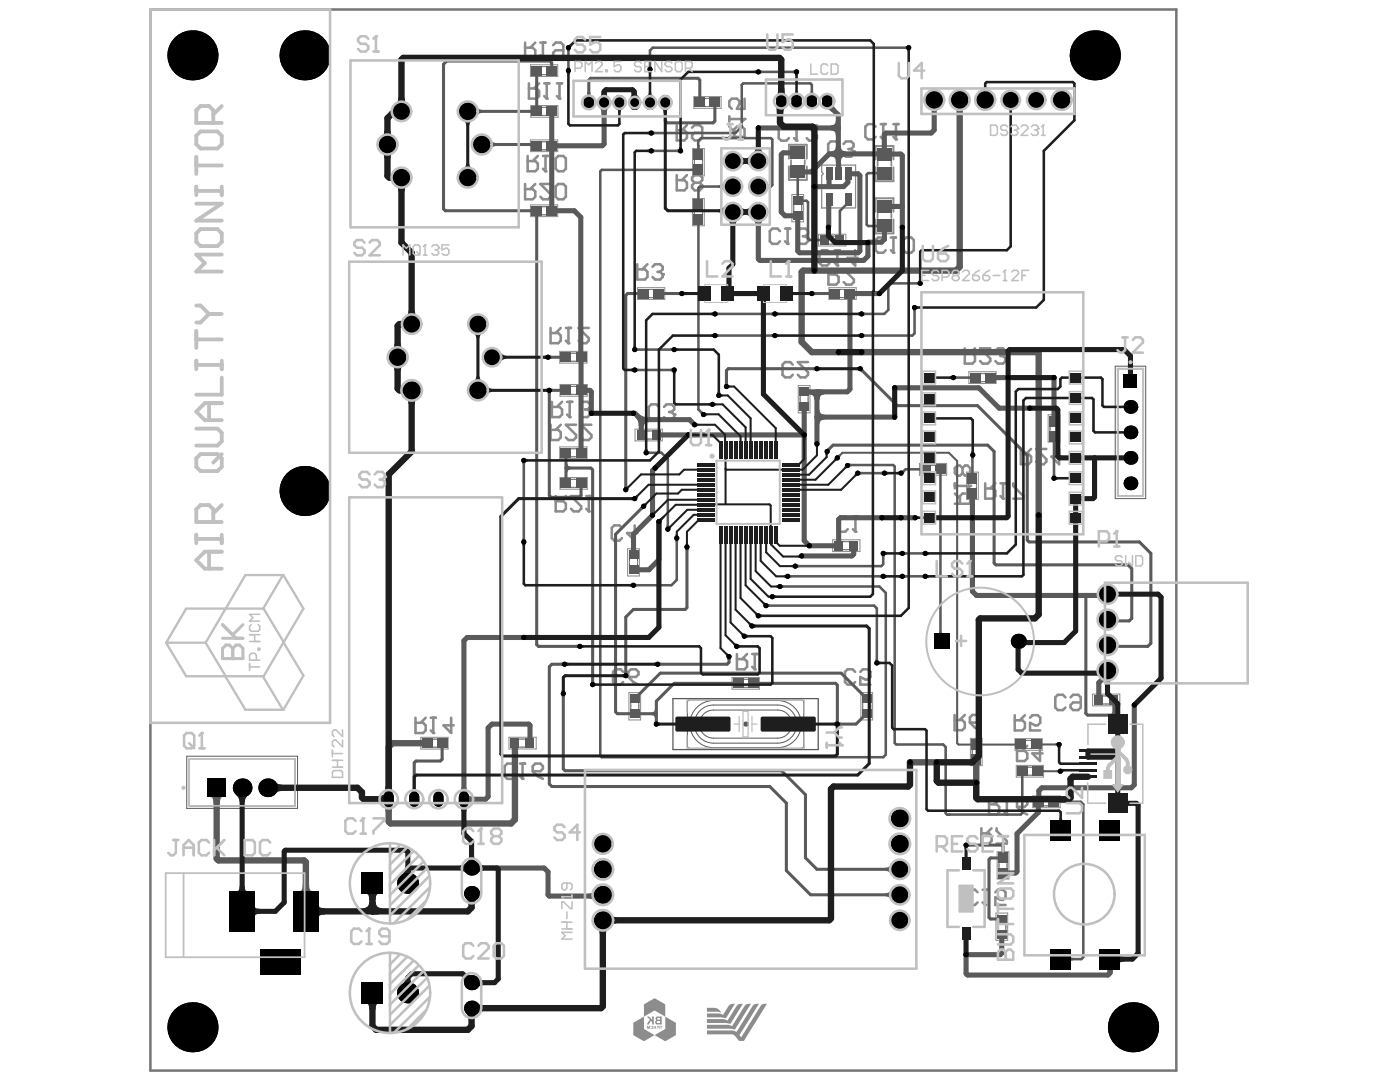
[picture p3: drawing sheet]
<svg xmlns="http://www.w3.org/2000/svg" width="279mm" height="216mm" viewBox="0 0 279 216" stroke-linecap="round" stroke-linejoin="round" font-family="sans-serif">
<path d="M222.6 73.1h6.1v26.4h-6.1zM37.3 150.9h22.1v10.4h-22.1z" fill="none" stroke="#5a5a5a" stroke-width=".2"/>
<path d="M134.3 139.4h29v10.2h-29z" fill="none" stroke="#5a5a5a" stroke-width=".25"/>
<circle cx="148.8" cy="144.5" r=".51" fill="#5a5a5a"/>
<g fill="none" stroke="#5a5a5a" stroke-width=".2">
<path d="M107 13.3h3.2v1.6h-3.2zM139.6 19.6h3.2v1.6h-3.2zM107 21.4h3.2v1.6h-3.2zM107 28.3h3.2v1.6h-3.2zM138.6 30.8h1.6v3.2h-1.6zM158.4 40h1.6v3.2h-1.6zM107 41.3h3.2v1.6h-3.2zM128.4 57.8h3.2v1.6h-3.2zM138.6 40.7h1.6v3.2h-1.6zM164.5 47.1h3.2v1.6h-3.2zM166.5 57.8h3.2v1.6h-3.2zM112.9 70.5h3.2v1.6h-3.2z"/>
<path d="M112.9 77.1h3.2v1.6h-3.2zM159.7 78.1h1.6v3.2h-1.6zM194.5 74.5h3.2v1.6h-3.2zM223.1 73.6h5.1v25.4h-5.1zM112.9 95.6h3.2v1.6h-3.2zM112.9 89.5h3.2v1.6h-3.2zM127.9 86h3.2v1.6h-3.2zM184.6 92.8h3.2v1.6h-3.2zM193.3 95.4h1.6v3.2h-1.6zM209.5 83.9h1.7v3.2h-1.7zM125.6 110.6h1.6v3.2h-1.6zM167.3 108.1h3.2v1.6h-3.2z"/>
<path d="M125.9 139.3h1.6v3.2h-1.6zM137.2 139.9l.5-.2h22.5l.2 .5-.1 8.9-.4 .2h-22.5l-.2-.5zM147.2 135.6h3.2v1.6h-3.2zM172.2 139.3h1.6v3.2h-1.6zM219.2 138.9h3.2v1.6h-3.2zM85.1 147.5h3.2v1.6h-3.2zM102.7 147.5h3.2v1.6h-3.2zM137.2 143.6h-1.2v1.8h1.2M138.8 141.5a4.7 4.7 0 0 1 3.6-1.7h12.8a4.7 4.7 0 0 1 4.7 4.7 4.7 4.7 0 0 1-4.7 4.7h-12.8a4.7 4.7 0 0 1-4.3-2.7 4.7 4.7 0 0 1 .7-5zM139.7 141.8a3.8 3.8 0 0 1 2.7-1.1h12.8a3.8 3.8 0 0 1 3.8 3.8 3.8 3.8 0 0 1-3.8 3.8h-12.8a3.8 3.8 0 0 1-3.5-2.4 3.8 3.8 0 0 1 .8-4.1zM140.2 142.7a2.8 2.8 0 0 1 2.2-1h12.8a2.8 2.8 0 0 1 2.8 2.8 2.8 2.8 0 0 1-2.8 2.8h-12.8a2.8 2.8 0 0 1-2.5-1.6 2.8 2.8 0 0 1 .3-3zM160.4 143.6h1.2v1.8h-1.2"/>
<path d="M194 148.5h1.6v3.2h-1.6zM203.7 147.8h3.2v1.6h-3.2zM203.9 153.1h3.2v1.6h-3.2zM207.2 159.2h3.2v1.6h-3.2zM199.4 171.1h1.6v3.2h-1.6zM199.1 183.3h1.6v3.2h-1.6z"/>
</g>
<path d="M37.8 151.4h21.1v9.4h-21.1z" fill="none" stroke="#5a5a5a" stroke-width=".25"/>
<circle cx="225.6" cy="72.3" r=".2" fill="none" stroke="#5a5a5a" stroke-width=".4"/>
<path d="M30 1.9h204.8v211.7h-204.8z" fill="none" stroke="#787878" stroke-width=".51"/>
<g fill="#8c8c8c">
<path d="M129.1 204.7h.2l.1 .4 .1-.4h.2v.6h-.1v-.5l-.1 .5h-.1l-.2-.5v.5h-.1z"/>
<path d="M129.9 204.8h.4l-.1 .5-.3-.1v-.1l.3 .1v-.3z"/>
<path d="M130.4 204.7h.2v.2h.2v-.2h.1v.6h-.1v-.3h-.2v.3h-.2z"/>
<path d="M126.4 204.1l2.1-1.2v2.4l2.1 1.2 2.2-1.2v-2.4l2.1 1.2v2.4l-2.1 1.3-2.2-1.3-2.1 1.3-2.1-1.3z"/>
<path d="M141.1 201.1l1.9 .1 .5 .3 .5 .5-.9-.1h-2z"/>
<path d="M129.1 202.8h.4l.7 .7v-.7h.3v1.6h-.3v-.5l-.3-.2-.4 .7h-.4l.6-.9z"/>
<path d="M131.7 204.7h.5l-.2 .1v.5h-.1v-.5z"/>
<path d="M141.1 205.6h5l.9 .3 3.3-5.3 .4-.3h.8l-3.9 6.3 .3 .4 3.9-6.3 .5-.4h.8l-4.6 7.4h-1l-.9-1.1-.5-.2h-5z"/>
<path d="M131 205.2l.2 .1z"/>
<path d="M141.1 202.2h2.4l.8 .3 1.3-2 .4-.2h.7l-1.8 2.9-1-.2h-2.8z"/>
<path d="M128.5 200.4l2.1-1.2 1.9 1 .3 .2v2.5l-2.2-1.3-2.1 1.3z"/>
<path d="M141.1 204.5h4.2l.8 .3 2.6-4.2 .4-.3h.8l-3.2 5.1-1-.1h-4.6z"/>
<path d="M141.1 203.4h3.3l.8 .3 1.9-3.1 .4-.3h.8l-2.5 4-1-.2h-3.7z"/>
<path d="M130.9 203l-.1 .3 .2 .3-.2 .2v.5l.3 .1h1v-1.6zM131.1 203.8l.6-.1v.5l-.5-.1zM131.2 203.1h.5v.4l-.5-.1z"/>
<path d="M131.2 204.7v.3l.3 .1v.2h.1v-.6zM131.3 204.8h.2v.2h-.2z"/>
</g>
<g fill="none" stroke="#8c8c8c" stroke-width=".2">
<path d="M105.9 12.9h5.4v2.4h-5.4zM108.4 14.9h.4M108.4 13.3h.4M138.5 19.3h5.4v2.3h-5.4zM141 19.6h.4M105.9 27.9h5.4v2.4h-5.4zM105.9 21.1h5.5v2.3h-5.5zM108.4 21.4h.4M108.4 23h.4M108.4 29.9h.4M108.4 28.3h.4M138.2 29.6h2.4v5.5h-2.4z"/>
<path d="M138.2 39.6h2.4v5.5h-2.4zM138.6 32.2v.4M140.2 32.2v.4M141 21.3h.4M158 38.8h2.4v5.5h-2.4zM105.9 40.9h5.4v2.3h-5.4zM108.4 42.9h.4M108.4 41.2h.4M127.2 57.4h5.5v2.3h-5.5zM129.8 59.4h.4M129.8 57.8h.4M138.6 42.1v.4"/>
<path d="M140.2 42.1v.4M158.4 41.4v.4M160 41.4v.4M163.4 46.7h5.4v2.4h-5.4zM165.4 57.4h5.5v2.3h-5.5zM165.9 48.7h.4M165.9 47.1h.4M167.9 59.4h.4M167.9 57.8h.4M111.7 70.1h5.5v2.4h-5.5zM111.8 76.7h5.4v2.4h-5.4zM114.3 77.1h.4"/>
<path d="M114.3 78.7h.4M114.3 72.1h.4M114.3 70.5h.4M159.3 76.9h2.3v5.5h-2.3zM159.7 79.5v.4M161.3 79.5v.4M193.4 74.2h5.4v2.3h-5.4zM195.9 76.2h.4M195.9 74.5h.4M111.7 89.2h5.5v2.3h-5.5zM111.8 95.3h5.4v2.3h-5.4zM114.3 95.6h.4"/>
<path d="M114.3 97.3h.4M114.3 91.2h.4M114.3 89.5h.4M126.7 85.6h5.5v2.4h-5.5zM129.3 87.6h.4M129.3 86h.4M183.5 92.5h5.4v2.3h-5.4zM186 92.8h.4M186 94.5h.4M192.9 94.2h2.3v5.4h-2.3zM193.3 96.8v.4M194.9 96.8v.4"/>
<path d="M209.2 82.8h2.3v5.4h-2.3zM209.5 85.3v.4M211.2 85.3v.4M125.3 109.5h2.3v5.4h-2.3zM125.6 112v.4M127.2 112v.4M166.2 107.7h5.4v2.4h-5.4zM168.7 108.1h.4M168.7 109.7h.4M125.5 138.2h2.4v5.5h-2.4zM146.1 135.2h5.4v2.3h-5.4zM148.6 135.5h.4"/>
<path d="M148.6 137.2h.4M171.8 138.2h2.3v5.5h-2.3zM218 138.5h5.5v2.3h-5.5zM220.6 138.9h.4M84 147.1h5.4v2.4h-5.4zM86.5 147.5h.4M86.5 149.1h.4M101.6 147.1h5.4v2.4h-5.4zM104.1 147.5h.4M104.1 149.1h.4M125.9 140.7v.4M127.5 140.7v.4"/>
<path d="M172.2 140.7v.4M173.8 140.7v.4M193.7 147.3h2.3v5.5h-2.3zM194 149.9v.4M195.6 149.9v.4M202.6 147.4h5.4v2.3h-5.4zM202.8 152.7h5.5v2.4h-5.5zM205.1 147.7h.4M205.1 149.4h.4M205.3 154.7h.4M205.3 153.1h.4M206.1 158.8h5.5v2.4h-5.5z"/>
<path d="M208.6 159.2h.4M220.6 140.5h.4M199 170h2.3v5.4h-2.3zM199.4 172.5v.4M201 172.5v.4M208.6 160.8h.4M198.8 182.2h2.3v5.4h-2.3zM199.1 184.7v.4M200.8 184.7v.4"/>
</g>
<path d="M157.4 31.7v-2.8h3.6v2.8M157.4 33.2v2.7h3.6v-2.7M174.7 31.8v-2.7h3.6v2.7M174.7 33.4v2.8h3.6v-2.8M174.7 42.3v-2.7h3.6v2.7M174.7 43.8v2.8h3.6v-2.8" fill="none" stroke="#8c8c8c" stroke-width=".4"/>
<path d="M157.9 31.9v1M160.6 31.9v1M175.1 32.2v.9M177.9 32.2v.9M175.1 42.6v.9M177.9 42.6v.9" fill="none" stroke="#8c8c8c" stroke-width=".36"/>
<path d="M164 32.9h6.7v8.6h-6.7v-6.5l.3-.3-.3-.4z" fill="none" stroke="#8c8c8c" stroke-width=".25"/>
<path d="M165.3 31.3v-2.6l.5-.5h1l.5 .5v2.6M170.4 30.3v.5l-.5 .5h-1.1l-.5-.5" fill="none" stroke="#8c8c8c" stroke-width=".51"/>
<circle cx="170.4" cy="30.3" r=".25" fill="#8c8c8c"/>
<path d="M168.3 28.7l.5-.5h1.1l.5 .5v.5l-.5 .5M169.3 29.7h.6M169.9 29.7l.5 .6M192.5 69.5v3.1h1.6l.5-.6v-1l-.5-.5h-1.6M194.6 69.5l-1 1M197.6 69.5h-2l2 2v.5l-.5 .6h-1l-.5-.6M200.7 71.5v.5l-.5 .6h-1l-.6-.6M203.7 89.6v3h1.6l.5-.5v-1l-.5-.5h-1.6M205.8 89.6l-1 1M208.8 89.6h-2l2 2v.5l-.5 .5h-1l-.5-.5M211.4 89.6v3l-1.6-1.5h2.1" fill="none" stroke="#8c8c8c" stroke-width=".51"/>
<circle cx="200.7" cy="71.5" r=".25" fill="#8c8c8c"/>
<path d="M198.6 70l.6-.5h1l.5 .5v.5l-.5 .5M199.7 71h.5M200.2 71l.5 .5M109.9 84.8v3h1.5l.5-.5v-1l-.5-.5h-1.5M110.9 99v3h1.5l.5-.5v-1l-.5-.5h-1.5M111.9 84.8l-1 1M112.9 99l-1 1M115 84.8h-2.1l2.1 2v.5l-.5 .5h-1.1l-.5-.5M116 99h-2.1l2.1 2v.5l-.5 .5h-1l-.6-.5M117 99h1M117.5 99v3M118 84.8h-2l2 2v.5l-.5 .5h-1l-.5-.5" fill="none" stroke="#8c8c8c" stroke-width=".51"/>
<circle cx="117.5" cy="102" r=".25" fill="#8c8c8c"/>
<path d="M104.8 8.5v3h1.5l.5-.5v-1l-.5-.5h-1.5M106.8 8.5l-1 1M107.8 8.5h1.1M108.4 8.5v3M104.8 36.7v3.1h1.5l.5-.5v-1.1l-.5-.5h-1.5M106.8 36.7l-1 1M109.9 36.7h-2.1l2.1 2v.6l-.5 .5h-1l-.6-.5M111.4 36.7h1l.5 .5v2.1l-.5 .5h-1l-.5-.5v-2.1zM117 101.5l.5 .5" fill="none" stroke="#8c8c8c" stroke-width=".51"/>
<circle cx="108.4" cy="11.5" r=".25" fill="#8c8c8c"/>
<path d="M107.8 11l.6 .5M110.4 9l.5-.5h1l.5 .5v2l-.5 .5h-1l-.5-.5v-.5l.5-.5h1.5M190.6 98.5l1 1M190.6 96.4v1.1M190.6 97h3M190.6 100.5h3v-1.5l-.5-.5h-1l-.5 .5v1.5" fill="none" stroke="#8c8c8c" stroke-width=".51"/>
<circle cx="193.6" cy="97" r=".25" fill="#8c8c8c"/>
<path d="M192.1 93.4l.5-.5h.5l.5 .5v1l-.5 .5h-.5l-.5-.5M192.1 93.4l-.5-.5h-.5l-.5 .5v1l.5 .5h.5l.5-.5M192.1 93.4v1M193.6 97l-.5 .5M196.6 96.4v3.1h1.5l.5-.5v-1l-.5-.5h-1.5M198.6 96.4l-1 1.1M199.7 96.4h1M200.2 96.4v3.1" fill="none" stroke="#8c8c8c" stroke-width=".51"/>
<circle cx="200.2" cy="99.5" r=".25" fill="#8c8c8c"/>
<path d="M199.7 99l.5 .5M202.2 96.4v.6l2 2v.5h-2M197.4 159.5v3h1.5l.5-.5v-1l-.5-.5h-1.5M199.4 159.5l-1 1M200.4 159.5h1M200.9 159.5v3" fill="none" stroke="#8c8c8c" stroke-width=".51"/>
<circle cx="200.9" cy="162.5" r=".25" fill="#8c8c8c"/>
<path d="M145.5 27.3h3.1v-1.5l-.5-.5h-1l-.5 .5v1.5M145.5 25.3l1.1 1M145.5 23.2v1.1M145.5 23.8h3.1M203.5 159.5h1l.5 .5v.5l-.5 .5h-1.5v-1zM200.4 162l.5 .5M203 161l1 1 1 .5" fill="none" stroke="#8c8c8c" stroke-width=".51"/>
<circle cx="148.6" cy="23.8" r=".25" fill="#8c8c8c"/>
<path d="M148.6 19.7v2h-1.5l.5-1v-.5l-.5-.5h-1.1l-.5 .5v1l.5 .5M148.6 23.8l-.5 .5M82.9 143.2v3.1h1.5l.6-.5v-1.1l-.6-.5h-1.5M85 143.2l-1.1 1M86 143.2h1M86.5 143.2v3.1" fill="none" stroke="#8c8c8c" stroke-width=".51"/>
<circle cx="86.5" cy="146.3" r=".25" fill="#8c8c8c"/>
<path d="M110.1 80.2v3h1.6l.5-.5v-1l-.5-.5h-1.6M112.2 80.2l-1 1M113.2 80.2h1M113.7 80.2v3M86 145.8l.5 .5M90 143.2v3.1l-1.5-1.6h2" fill="none" stroke="#8c8c8c" stroke-width=".51"/>
<circle cx="113.7" cy="83.2" r=".25" fill="#8c8c8c"/>
<path d="M113.2 82.7l.5 .5M117.8 82.2v.5l-.5 .5h-1.1l-.5-.5" fill="none" stroke="#8c8c8c" stroke-width=".51"/>
<circle cx="117.8" cy="82.2" r=".25" fill="#8c8c8c"/>
<path d="M109.9 65.4v3.1h1.5l.5-.5v-1l-.5-.5h-1.5M111.9 65.4l-1 1.1M112.9 65.4h1M113.4 65.4v3.1M115.7 80.7l.5-.5h1.1l.5 .5v.5l-.5 .5M116.7 81.7h.6M117.3 81.7l.5 .5" fill="none" stroke="#8c8c8c" stroke-width=".51"/>
<circle cx="113.4" cy="68.5" r=".25" fill="#8c8c8c"/>
<path d="M105.6 16.6v3.1h1.5l.5-.5v-1l-.5-.5h-1.5M107.6 16.6l-1 1.1M108.6 16.6h1M109.1 16.6v3.1M112.9 68l.5 .5M117.5 65.4h-2l2 2.1v.5l-.5 .5h-1l-.5-.5" fill="none" stroke="#8c8c8c" stroke-width=".51"/>
<circle cx="109.1" cy="19.7" r=".25" fill="#8c8c8c"/>
<path d="M108.6 19.2l.5 .5M111.2 16.6h1M111.7 16.6v3.1" fill="none" stroke="#8c8c8c" stroke-width=".51"/>
<circle cx="111.7" cy="19.7" r=".25" fill="#8c8c8c"/>
<path d="M111.2 19.2l.5 .5M105.3 31.1v3.1h1.5l.5-.5v-1.1l-.5-.5h-1.5M107.3 31.1l-1 1M108.4 31.1h1M108.9 31.1v3.1" fill="none" stroke="#8c8c8c" stroke-width=".51"/>
<circle cx="108.9" cy="34.2" r=".25" fill="#8c8c8c"/>
<g fill="none" stroke="#8c8c8c" stroke-width=".51">
<path d="M108.4 33.7l.5 .5M111.4 31.1h1l.5 .5v2.1l-.5 .5h-1l-.5-.5v-2.1zM135.1 25v3h1.5l.5-.5v-1l-.5-.5h-1.5M135.1 34.9v3.1h1.5l.5-.5v-1l-.5-.5h-1.5M137.1 25l-1 1M137.1 34.9l-1 1.1M138.1 25.5l.5-.5h1l.5 .5v2l-.5 .5h-1l-.5-.5v-.5l.5-.5h1.5M138.6 36.5l-.5-.5v-.6l.5-.5h1l.5 .5v.6l-.5 .5M138.6 36.5l-.5 .5v.5l.5 .5h1l.5-.5v-.5l-.5-.5M138.6 36.5h1M127.2 52.7v3.1h1.5l.5-.5v-1l-.5-.6h-1.5M129.2 52.7l-1 1"/>
<path d="M132.3 54.8v.5l-.5 .5h-1.1l-.5-.5M190.5 142.7v3h1.5l.5-.5v-1l-.5-.5h-1.5M192.5 142.7l-1 1M193.6 144.2l1 1 1 .5M193.6 143.2l.5-.5h1l.5 .5v.5l-.5 .5h-1.5zM202.5 142.7v3.1h1.5l.5-.6v-1l-.5-.5h-1.5M203 148.8v3.1h1.5l.5-.6v-1l-.5-.5h-1.5M204.5 142.7l-1 1M205 148.8l-1 1M205.6 143.2l.5-.5h1l.5 .5v1l-.5 .5h-.5l-1-.5v1.6h2M207.6 148.8v3.1l-1.6-1.6h2.1M195.9 165.3v3h1.5l.5-.5v-1l-.5-.5h-1.5"/>
<path d="M197.9 165.3l-1 1M198.9 165.3v.5l2 2v.5h-2"/>
</g>
<circle cx="132.3" cy="54.8" r=".25" fill="#8c8c8c"/>
<path d="M130.2 53.2l.5-.5h1.1l.5 .5v.5l-.5 .6M131.2 54.3h.6M131.8 54.3l.5 .5M165.3 53.7v3.1h1.6l.5-.5v-1l-.5-.5h-1.6M167.4 53.7l-1.1 1.1M170.4 53.7h-2l2 2.1v.5l-.5 .5h-1l-.5-.5M147.1 130.5v3.1h1.5l.5-.6v-1l-.5-.5h-1.5M149.1 130.5l-1 1M150.1 130.5h1M150.6 130.5v3.1" fill="none" stroke="#8c8c8c" stroke-width=".51"/>
<circle cx="150.6" cy="133.6" r=".25" fill="#8c8c8c"/>
<path d="M150.1 133l.5 .6M102.8 152.9l-.5-.5h-1.1l-.5 .5v2l.5 .5h1.1l.5-.5M103.8 152.4h1M104.3 152.4v3" fill="none" stroke="#8c8c8c" stroke-width=".51"/>
<circle cx="104.3" cy="155.4" r=".25" fill="#8c8c8c"/>
<path d="M103.8 154.9l.5 .5M106.3 153.9l1 1 1.1 .5M106.8 152.4h1l.6 .5v.5l-.6 .5h-1.5v-1zM195.1 178l-.5-.5h-1l-.5 .5v2.1l.5 .5h1l.5-.5M196.1 177.5h1M196.6 177.5v3.1" fill="none" stroke="#8c8c8c" stroke-width=".51"/>
<circle cx="196.6" cy="180.6" r=".25" fill="#8c8c8c"/>
<path d="M165.6 50.4l-.5-.5h-1l-.6 .5v2.1l.6 .5h1l.5-.5M166.6 49.9h1M167.1 49.9v3.1M198.6 178l.6-.5h1l.5 .5v1.1l-.5 .5h-.5l-1.1-.5v1.5h2.1M196.1 180.1l.5 .5" fill="none" stroke="#8c8c8c" stroke-width=".51"/>
<circle cx="167.1" cy="53" r=".25" fill="#8c8c8c"/>
<path d="M155.7 46.1l-.5-.5h-1.1l-.5 .5v2.1l.5 .5h1.1l.5-.5M156.7 45.6h1M157.2 45.6v3.1M166.6 52.5l.5 .5M170.7 49.9v3.1l-1.6-1.5h2.1" fill="none" stroke="#8c8c8c" stroke-width=".51"/>
<circle cx="157.2" cy="48.7" r=".25" fill="#8c8c8c"/>
<path d="M156.7 48.2l.5 .5M161.3 47.6v.6l-.6 .5h-1l-.5-.5" fill="none" stroke="#8c8c8c" stroke-width=".51"/>
<circle cx="161.3" cy="47.6" r=".25" fill="#8c8c8c"/>
<path d="M157.4 25.5l-.5-.5h-1l-.5 .5v2.1l.5 .5h1l.5-.5M158.5 25h1M159 25v3.1M159.2 46.1l.5-.5h1l.6 .5v.5l-.6 .5M160.2 47.1h.5M160.7 47.1l.6 .5" fill="none" stroke="#8c8c8c" stroke-width=".51"/>
<circle cx="159" cy="28.1" r=".25" fill="#8c8c8c"/>
<path d="M158.5 27.6l.5 .5M163 25h-2l2 2.1v.5l-.5 .5h-1l-.5-.5M174.7 25.3l-.5-.5h-1l-.5 .5v2l.5 .5h1l.5-.5M175.8 24.8h1M176.3 24.8v3" fill="none" stroke="#8c8c8c" stroke-width=".51"/>
<circle cx="176.3" cy="27.8" r=".25" fill="#8c8c8c"/>
<path d="M175.8 27.3l.5 .5M178.3 24.8h1M178.8 24.8v3" fill="none" stroke="#8c8c8c" stroke-width=".51"/>
<circle cx="178.8" cy="27.8" r=".25" fill="#8c8c8c"/>
<path d="M178.3 27.3l.5 .5M176.8 47.9l-.5-.5h-1.1l-.5 .5v2l.5 .5h1.1l.5-.5M177.8 47.4h1M178.3 47.4v3" fill="none" stroke="#8c8c8c" stroke-width=".51"/>
<circle cx="178.3" cy="50.4" r=".25" fill="#8c8c8c"/>
<g fill="none" stroke="#8c8c8c" stroke-width=".51">
<path d="M177.8 49.9l.5 .5M180.8 47.4h1.1l.5 .5v2l-.5 .5h-1.1l-.5-.5v-2zM131.5 81.2l-.5-.5h-1l-.5 .5v2l.5 .5h1l.5-.5M134.6 82.7v.5l-.6 .5h-1l-.5-.5M124.1 105.3l-.5-.5h-1l-.5 .5v2.1l.5 .5h1l.5-.5M126.7 104.8v3.1l-1.6-1.5h2.1M124.4 134.1l-.5-.5h-1l-.6 .5v2l.6 .5h1l.5-.5M125.4 134.1l.5-.5h1l.5 .5v.5l-.5 .5h-1.5zM125.4 135.1l1 1 1 .5M170.7 134.1l-.5-.5h-1.1l-.5 .5v2l.5 .5h1.1l.5-.5M171.7 134.1l.5-.5h1l.5 .5v1l-.5 .5h-.5l-1-.5v1.5h2M212.6 139.1l-.5-.5h-1l-.5 .5v2.1l.5 .5h1l.5-.5"/>
<path d="M213.7 139.1l.5-.5h1l.5 .5v2.1l-.5 .5h-1l-.5-.5v-.5l.5-.5h1.5"/>
</g>
<circle cx="134.6" cy="82.7" r=".25" fill="#8c8c8c"/>
<path d="M158.2 72.8l-.5-.6h-1l-.5 .6v2l.5 .5h1l.5-.5M161.3 72.2h-2.1l2.1 2.1v.5l-.6 .5h-1l-.5-.5M132.5 81.2l.5-.5h1l.6 .5v.5l-.6 .5M133.5 82.2h.5M134 82.2l.6 .5M169.2 103.6l-.5-.5h-1l-.5 .5v2l.5 .5h1l.5-.5M170.2 103.1h1M170.7 103.1v3" fill="none" stroke="#8c8c8c" stroke-width=".51"/>
<circle cx="170.7" cy="106.1" r=".25" fill="#8c8c8c"/>
<path d="M170.2 105.6l.5 .5" fill="none" stroke="#8c8c8c" stroke-width=".51"/>
<g fill="#5a5a5a">
<path d="M161.5 78.7l1.5-1h1.1l.5 1a.9 .9 0 0 0-1.1 1h-1a.9 .9 0 0 0-1-1z"/>
<path d="M163.5 81.7a.9 .9 0 0 0 1.1 1v1a.9 .9 0 0 0-1.1 1.1l-1-1.6z"/>
<path d="M126.8 83.2l.7-.7 .8 .5 .9 .2 .3 1a.9 .9 0 0 0-1 1.1l-1-.3-.2-1z"/>
<path d="M165.8 25a.9 .9 0 0 0 1-1l1 1.5-1 1.6a.9 .9 0 0 0-1-1.1z"/>
<path d="M113.3 92.5l.1 .4 .5 .2v.6l-.5 .2-.1 .4-.6-.9z"/>
<path d="M130.1 142.1l.4-.1 .2-.5 .6 .9-.6 .9-.2-.4-.4-.2z"/>
<path d="M165.8 30.2a.9 .9 0 0 0 1-1h1a.9 .9 0 0 0 1 1v1a.9 .9 0 0 0-1 1h-1a.9 .9 0 0 0-1-1z"/>
<path d="M161.5 78.7l1.5-.5 1.6 .5a.9 .9 0 0 0-1.1 1h-1a.9 .9 0 0 0-1-1z"/>
<path d="M145.1 131.4h.7v.3h-.6z"/>
<path d="M144.7 76.4h.6v.4h-.7z"/>
<path d="M136.7 109.5h.8l-.1 .4h-.6z"/>
<path d="M124.6 97h.6v.4h-.7z"/>
<path d="M130.7 143.8h.6v.3h-.7z"/>
<path d="M166.8 143.8h.6l.1 .3h-.7z"/>
<path d="M167.5 144.1l.3 .1v.6h-.3z"/>
<path d="M135.4 58.3l.3-.1v.7h-.3z"/>
<path d="M162.4 58.2l.3 .1v.6h-.3z"/>
<path d="M210.8 153.7l.5-.2v.7l-.5-.1z"/>
<path d="M210.6 148.3l.4-.1v.7l-.4-.1z"/>
<path d="M193.2 168.3h.3v.6l-.3 .1z"/>
<path d="M115 128.7l.4-.1v.7h-.4z"/>
<path d="M109.7 70.9l.4 .1v.6h-.4z"/>
<path d="M118 135.9h.6v.3h-.7z"/>
<path d="M112.1 138.7h.7l-.1 .4h-.6z"/>
<path d="M124.6 134.1h.6v.4h-.7z"/>
<path d="M112 132.2h.3v.7l-.3-.1z"/>
<path d="M131.6 132.2h.4v.6l-.4 .1z"/>
<path d="M129.5 13.1h.5l.1 .4h-.7z"/>
<path d="M113.1 9.9h.7l-.1 .4h-.5z"/>
<path d="M113.2 13.3h.5l.1 .4h-.7z"/>
<path d="M174.7 131.5h.5l.2 .4h-.8z"/>
<path d="M172.3 66.6l.4 .1v.5l-.4 .1z"/>
<path d="M172.3 62.3l.4 .1v.5l-.4 .1z"/>
<path d="M153.9 62.4l.4-.1v.7l-.4-.1z"/>
<path d="M153.9 66.7l.4-.1v.7l-.4-.1z"/>
<path d="M143.1 66.6l.3 .1v.5l-.3 .1z"/>
<path d="M143.1 62.3l.3 .1v.5l-.3 .1z"/>
<path d="M110 77.5l.3 .1v.6h-.3z"/>
<path d="M109.3 78.3h.7l-.1 .3h-.6z"/>
<path d="M126.8 116.4l.4 .1v.5l-.4 .1z"/>
<path d="M104.2 92.2h.7l-.1 .4h-.5z"/>
<path d="M104.3 107.4h.5l.1 .4h-.7z"/>
<path d="M129.3 90l.4 .1v.5l-.4 .1z"/>
<path d="M133.8 69.5l.4-.1v.7l-.4-.1z"/>
<path d="M133.8 73.6l.4-.1v.7l-.4-.1z"/>
<path d="M127 69.4l.4 .1v.5l-.4 .1z"/>
<path d="M127 73.5l.4 .1v.5l-.4 .1z"/>
<path d="M130.3 26.2l.4 .1v.5l-.4 .1z"/>
<path d="M130.3 29.7l.4 .2v.5l-.4 .1z"/>
<path d="M135.1 29.9l.4-.2v.8l-.4-.1z"/>
<path d="M151.7 14l.4 .1v.5l-.4 .1z"/>
<path d="M158.2 14.1l.4-.1v.7l-.4-.1z"/>
<path d="M190.6 75l.4 .1v.5l-.4 .1z"/>
<path d="M175.5 114.7l.4-.1v.8l-.4-.1z"/>
<path d="M182.2 61.7h.7l-.1 .4h-.5z"/>
<path d="M182.9 56.3l.4-.1v.7l-.4-.1z"/>
<path d="M180.6 9.3l.4-.1v.7l-.4-.1z"/>
<path d="M175.9 110.8h.7l-.1 .4h-.5z"/>
<path d="M180.4 110.1l.4 .1v.5l-.4 .1z"/>
<path d="M180.4 114.6l.4 .1v.6l-.4 .1z"/>
<path d="M183.9 110.2l.4-.1v.7l-.4-.1z"/>
<path d="M183.9 114.7l.4-.1v.8l-.4-.1z"/>
<path d="M162.3 73.3l.4-.1v.7h-.4z"/>
<path d="M171.7 74.1l.5-.5 .2 .3-.4 .4z"/>
<path d="M193.7 91.1l.7 .1-.1 .4-.5-.1z"/>
<path d="M159.1 112.6l.4 .1v.5l-.4 .1z"/>
<path d="M157.6 114.6l.3 .1v.6l-.3 .1z"/>
<path d="M156 116.7l.4 .1v.5l-.4 .1z"/>
<path d="M153.2 120.5l.4 .1v.5l-.4 .1z"/>
<path d="M171.5 94.1l.4 .1v.5l-.4 .1z"/>
<path d="M175.8 94.2l.4-.1v.7l-.4-.1z"/>
<path d="M179.9 93.9l.4-.2 .3 .5-.3 .3z"/>
<path d="M169.4 92.5h.4l.1 .5-.3 .2z"/>
<path d="M165 89.6l.3-.2 .5 .3-.2 .3z"/>
<path d="M167.1 90.9l.4-.2 .3 .3-.2 .4z"/>
<path d="M139.7 82.4l.4-.4 .3 .2-.5 .5z"/>
<path d="M127.9 101l.5 .5-.2 .2-.5-.4z"/>
<path d="M133 104.9h.5l.1 .3h-.7z"/>
<path d="M134.7 107.7h.7l-.1 .4h-.5z"/>
<path d="M210.1 94.7h.5l.1 .4h-.7z"/>
<path d="M132.2 21.8h1.2l-.2 .1-.1 .6h-.6l-.1-.6z"/>
<path d="M119.7 21.5h1.7l-.2 .6-.1 .8h-1l-.1-.8z"/>
<path d="M117.2 18.4h.6l.1 .5 .2 .2h-1.2l.2-.2z"/>
<path d="M161.8 18.2h.5v.5l.2 .1h-1l.2-.1z"/>
<path d="M166.1 20.3a1.26 1.26 0 0 0 .7 1.4l-.7 .7-.7-.5-.6-.2z"/>
<path d="M143.4 37l.7-.3 .9-.7v2.5l-.9-.8-.7-.2z"/>
<path d="M152.9 36.4l.4 .4 .5 .2v.5l-.5 .1-.4 .5z"/>
<path d="M150.1 43.6h2.5l-.6 .7-.2 .8h-1l-.2-.8z"/>
<path d="M213.7 190.9l.1 .2h.4v.5l-.4 .1-.1 .2z"/>
<path d="M220.8 193.4h1.5l-.2 .2-.1 .5h-1v-.5z"/>
<path d="M117.5 178.3l.7-.2 .7-.6 .3 2.5-.8-.5-.8-.2z"/>
<path d="M176.8 178.2l.7-.2 .8-.7v2.5l-.8-.7-.7-.3z"/>
<path d="M176.8 173.2l.7-.3 .8-.7v2.5l-.8-.7-.7-.2z"/>
<path d="M187.4 126h.5l.1 .4 .2 .1h-1l.2-.1z"/>
<path d="M95.2 172.2l.6 .4 .6 .1v1l-.6 .2-.6 .4z"/>
<path d="M42 159h2.5a.97 .97 0 0 0-.6 1.3h-1.3a.97 .97 0 0 0-.6-1.3z"/>
<path d="M76.9 156.9h1.3l.3 1.6h-1.8z"/>
<path d="M76.7 160.5h1.8l-.3 1.5h-1.3z"/>
<path d="M82.4 157.4h.6v.6l.3 .2h-1.2l.2-.2z"/>
<path d="M93.5 158.5a.91 .91 0 0 0 1.1 .5v1h-.2a.8 .8 0 0 0-.9 .5z"/>
<path d="M92.1 157.1h1l.1 .8 .3 .6h-1.8l.3-.6z"/>
<path d="M94.6 21l.9 .7 .7 .2v.6l-.7 .3-.9 .7z"/>
<path d="M97.4 27.6l.9 .7 .7 .2v.6l-.7 .3-.9 .7z"/>
<path d="M60.4 176.5h1.3a.98 .98 0 0 0 .6 1.3h-2.5a.98 .98 0 0 0 .6-1.3z"/>
</g>
<path d="M186.4 19.9v6.1l-.6 .5h-9l-.3 .3v3.9M165.4 39.9v5.4M167.3 32.6v-1.9h-1.8l-3.6 3.6M169.3 34.7h2l.3 .3v15.1l-.3 .3h-11.7M115.9 43.4v27.9M176.5 45v2.7l-.6 .6-2.7 .1v2.7l-.8 .9h-20.8M163 78.2v5M169.6 77.7l-.5 .5h-8.6M170.4 108.9v1.7l-.4 .3h-10M221 118.6l-.2 .2M221 133.8v.7l-1.7 1.7v3.5M226.4 140.7v15.9l-.6 .6h-17.9l-.6 .6v2.2" fill="none" stroke="#5a5a5a" stroke-width="1"/>
<path d="M165.5 39.8l-.1 .1M169.2 34.6l.1 .1M165.4 45.3l-.1 .1M225.1 112.7l.8 .8v9.9l-.5 .5h-4.1l-.3-.3M227.4 108.1l2.3 2.3v18l-.6 .6M126.7 139.4l5.1-5.1h36.1l5.1 5.1M147.3 136.4h-12.7l-3.6 3.5v4.6M150.3 136.4h16.5l.3 .3v7.8M221 128.7l.3 .3M123.2 142.4h7.8" fill="none" stroke="#5a5a5a" stroke-width=".61"/>
<path d="M191.5 19.9v33.4l-.7 .7h-28.3" fill="none" stroke="#5a5a5a" stroke-width="1.3"/>
<path d="M173.3 45.1h3.1M204 153.9v8.3l-.3 .3h-14.2" fill="none" stroke="#5a5a5a" stroke-width=".51"/>
<circle cx="163" cy="78.2" r=".3" fill="#5a5a5a"/>
<path d="M178.6 77.4h16.7l4.1 4h6.1M210.3 75.3v8.7M126.4 82.5h.3l1.3 1.2M128 83.7v3.1M128 83.7h9.6l1 1.1M130.7 93.4l-.5 .5v8.9M131 86.8h29.5M178.6 83.2h-15.6v5.4M131.5 104.1v7.6l-2 2h-3.1M104.5 127.2h-11.3l-.6 .7v31.6" fill="none" stroke="#5a5a5a" stroke-width="1"/>
<path d="M210.3 87v8.4" fill="none" stroke="#5a5a5a" stroke-width=".51"/>
<path d="M197.1 88.8h-30.9l-1.1 1.3" fill="none" stroke="#5a5a5a" stroke-width=".61"/>
<circle cx="207.3" cy="102.8" r=".25" fill="#5a5a5a"/>
<path d="M162.5 54h-2.2l-.3 .3v13.9l2 2.1h5.4M171.9 70.3h35.1l.3 .3v32.2M43.2 157.2v14.1l.4 .4h17.1l.3 .3v9.8M102.8 148.3v15.2l-.8 .8h-24.1l-.3-.3v-14.9l.7-.8h6.9M181.6 152.1h5.3M194.8 151.6v4.6" fill="none" stroke="#5a5a5a" stroke-width="1.3"/>
<g fill="none" stroke="#5a5a5a" stroke-width=".61">
<path d="M107.1 14.1v8.1h-13.8M110.1 14.1v-1.6l-.3-.3h-20.6l-.7 .6v28.9l.4 .4h18.2v86.5l.4 .4h8.2M96.1 28.8h10.8l.2 .3M117.5 20.4v-4.4l.4-.4h21.4l.4 .4v4.4M132.8 20.4v3.8l.3 .3h9.2l.4-.3v-3.8M128.5 58.6h-3.3l-.3 .3v38.8M131.5 58.6h4.6M162 58.6h4.6M109.4 71.3h3.6M113 77.9h-3.4v21l.4 .3h5.6l.4-.3v-2.5M163 73.6h-17.7l-.3 .3v3.2M171.7 73.6l7.4 7.3h16l9.9 10v16.9l.4 .3h22"/>
<path d="M113 93.4h4.9l.4 .4v42.8M113 90.3v6.1M131 86.8h.1M160.5 81.2h.1M197.1 88.8l1.3 1.3v22.3l.4 .3h26.3M128.4 101l-5.5 5.6v35.5l.3 .3M137.1 109.2v12.1l-.4 .3h-10.3l-1.5 1.5v11.7M167.4 108.9h.1M216.7 118.8v23.5l.4 .4h4.8l.4-.4v-2.6M112.4 138.4v15l.4 .4h43.2l4.8 4.8v12.6l2.2 2.3h16.6M112.7 132.5h-2.6l-.5 .5v23.4l.5 .5h43.5l3.3 3.3v13.5l4.9 4.8h17.8M145.5 131v1.2l-.4 .3h-13.9"/>
<path d="M221.3 129h7.8M88.2 148.3v3.2l-.3 .4h-4.9l-.3 .3v7.3M173 142.4l-2.2 2.1h-3.7M192.8 168.6h7.1l.3 .3v2.3h-2.5l-.3 .3v11.6l.3 .3h2.2"/>
</g>
<g fill="none" stroke="#5a5a5a" stroke-width=".51">
<path d="M113.4 9.5v4.6M151.3 14.3h7.7M181.4 9.5h-51.1l-.6 .6v3.7M130 30.1h5.8M139.4 30.9l-.1-2.8 .6-.5h13.9l.3 .3v9l-.3 .3h-2.5M139.4 33.9h-19.3l-.3 .3v116.6l.3 .3h56.2l.5-.5v-32.3l-1.3-1.3h-19.8M146.3 37.2h-6.6l-.3 .3v3.3M159.2 34.3v5.8h1.8l.3 .3v7.2l.3 .3h3M159.2 34.3h.1M162 20.2v-3.3l-.3-.3h-13.4l-.3 .3v8.4l-1.2 1.2h-16.8M165.1 20.2v.5M169.3 39.8v.6l-1.7 1.7v5.8"/>
<path d="M176.5 34.5h-3.2l-.3 .3v10l.3 .3M139.4 43.8v37.9l1 1M164.6 47.9h.1M176.5 41.2h.1M180.1 41.2h-.1M183.6 56.5h-6l-.3 .3v5l-.8 .8h-4.6M126.7 73.8h7.9M126.7 69.8h7.9M142.7 67h11.9M142.7 62.6h11.9M182.5 61.4v5.1l-.4 .5h-10.2M190.3 75.3h4.3"/>
<path d="M104.5 91.9v16.2M129 90.3h3l1.3 1.3v14M169.1 92.9l9.2-.1 .3 .3v55.2l.3 .3h9.3l.5 .5v13.2l.3 .3 .5-.1M171.2 94.4h5.3M184.7 93.6h-4l-.9 .8M187.7 93.6v34.1l.3 .3M194.1 90.8v4.7M135.1 107.4v8.3l-1.1 1.1h-7.6M157.2 115h19.1M176.3 110.4v2.2l-.4 .4h-17.2M180.1 115h4.6M180.1 110.4h4.6"/>
<path d="M152.9 120.8h21.5l.6 .6v10.9M210.3 160h5.4l.5 .5v30.5l-.4 .4h-4.1M199.9 183.4h.1M199.9 186.4h.1M221.4 191.4l.1 .2"/>
</g>
<g fill="none" stroke="#5a5a5a" stroke-width="1">
<path d="M110.1 22.2v19.9h4.5l1.3 1.3M120.6 20.4v8.3l-.4 .4h-10.1M151.3 25.5h16M159.2 30.5h-2.9l-.4 .4v11.4l.8 .8h2.5v7l.4 .3M159.2 34.3h2.7M165.1 20.7l2.2 2.2v7.8h9.2M165.5 34.6v2.6M167.4 32.6v2M169.2 34.6v1.8l-.8 .8h-5.9M176.5 30.7h3.3l.3 .3v14.4M151.3 42.3v9.4l.3 .3M175.5 58.6h-5.9v19.1"/>
<path d="M176.6 41.2h3.4M116 77.9h1.7l.3 .3v4.3M116 71.3v19M197.6 75.3h3.6M160.5 81.2v26.7l1 1h5.9M194.1 98.5v19.5l.8 .8h25.9M130.2 102.8l-3.8 3.8v4.1M176 103.3h-8.3l-.3 .4v5.2M179.8 103.3h2.8M105.8 148.3v-3.6l-.3-.2h-7.3l-.8 .7v13.8l-.5 .5h-4.3M94.1 173.2h14.5l.8 .8v4.6l.2 .2h10.5M207.2 160.1v2l-4.2 4.2v7.6l-.3 .3h-2.5"/>
<path d="M199.9 186.4v3.8l-.3 .3h-6.8v3.8l.3 .3h28l.4-.5v-2.5"/>
</g>
<path d="M167.1 91.4l1-1.1h21.3l1.6 1.7v56.3l.3 .3h12.5M206.8 148.6h4.6M207 153.9h4.6M120.3 178.5l-.2 .3" fill="none" stroke="#5a5a5a" stroke-width=".41"/>
<g fill="#000">
<circle cx="38.4" cy="11" r="5"/>
<circle cx="60.8" cy="11" r="5"/>
<circle cx="113.4" cy="9.5" r=".51"/>
<circle cx="113.4" cy="14.1" r=".51"/>
<circle cx="129.7" cy="13.8" r=".51"/>
<circle cx="151.3" cy="14.3" r=".51"/>
<circle cx="159" cy="14.3" r=".51"/>
<circle cx="181.4" cy="9.5" r=".51"/>
<circle cx="186.4" cy="19.9" r="1.78"/>
<circle cx="191.5" cy="19.9" r="1.78"/>
<circle cx="196.6" cy="19.9" r="1.78"/>
<circle cx="201.7" cy="19.9" r="1.78"/>
<circle cx="206.8" cy="19.9" r="1.78"/>
<circle cx="211.9" cy="19.9" r="1.78"/>
<circle cx="218.5" cy="11" r="5"/>
<circle cx="77.3" cy="28.8" r="1.78"/>
<circle cx="80.1" cy="22.2" r="1.78"/>
<circle cx="80.1" cy="35.4" r="1.78"/>
<circle cx="93.3" cy="35.4" r="1.78"/>
<circle cx="93.3" cy="22.2" r="1.78"/>
<circle cx="96.1" cy="28.8" r="1.78"/>
<circle cx="130" cy="30.1" r=".51"/>
<circle cx="130" cy="26.5" r=".51"/>
<circle cx="135.8" cy="30.1" r=".51"/>
<circle cx="146.3" cy="32.1" r="1.78"/>
<circle cx="146.3" cy="37.2" r="1.78"/>
<circle cx="151.3" cy="25.5" r=".51"/>
<circle cx="151.3" cy="32.1" r="1.78"/>
<circle cx="151.3" cy="37.2" r="1.78"/>
<circle cx="162.5" cy="37.2" r=".51"/>
<circle cx="136.1" cy="58.6" r=".51"/>
<circle cx="146.3" cy="42.3" r="1.78"/>
<circle cx="151.3" cy="42.3" r="1.78"/>
<circle cx="162" cy="58.6" r=".51"/>
<circle cx="162.5" cy="54" r=".51"/>
<circle cx="165.3" cy="45.4" r=".51"/>
<circle cx="173.2" cy="48.4" r=".51"/>
<circle cx="175.5" cy="58.6" r=".51"/>
<circle cx="180.1" cy="45.4" r=".51"/>
<circle cx="183.6" cy="56.5" r=".51"/>
<circle cx="79.4" cy="71.3" r="1.78"/>
<circle cx="82.2" cy="77.9" r="1.78"/>
<circle cx="82.2" cy="64.7" r="1.78"/>
<circle cx="95.4" cy="64.7" r="1.78"/>
<circle cx="95.4" cy="77.9" r="1.78"/>
<circle cx="98.2" cy="71.3" r="1.78"/>
<circle cx="109.4" cy="71.3" r=".51"/>
<circle cx="109.6" cy="77.9" r=".51"/>
<circle cx="126.7" cy="69.8" r=".51"/>
<circle cx="126.7" cy="73.8" r=".51"/>
<circle cx="134.6" cy="69.8" r=".51"/>
<circle cx="134.6" cy="73.8" r=".51"/>
<circle cx="142.7" cy="67" r=".51"/>
<circle cx="142.7" cy="62.6" r=".51"/>
<circle cx="143.5" cy="78.9" r=".51"/>
<circle cx="145" cy="77.1" r=".51"/>
<circle cx="154.6" cy="67" r=".51"/>
<circle cx="154.6" cy="62.6" r=".51"/>
<circle cx="163" cy="73.6" r=".51"/>
<circle cx="167.4" cy="70.3" r=".51"/>
<circle cx="171.7" cy="73.6" r=".51"/>
<circle cx="171.9" cy="70.3" r=".51"/>
<circle cx="171.9" cy="67" r=".51"/>
<circle cx="171.9" cy="62.6" r=".51"/>
<circle cx="178.6" cy="77.4" r=".51"/>
<circle cx="182.5" cy="61.4" r=".51"/>
<circle cx="190.3" cy="75.3" r=".51"/>
<circle cx="201.2" cy="75.3" r=".51"/>
<circle cx="210.3" cy="75.3" r=".51"/>
<circle cx="60.8" cy="98" r="5"/>
<circle cx="104.5" cy="91.9" r=".51"/>
<circle cx="118" cy="82.5" r=".51"/>
<circle cx="124.9" cy="97.7" r=".51"/>
<circle cx="126.4" cy="82.5" r=".51"/>
<circle cx="126.7" cy="99.5" r=".51"/>
<circle cx="129" cy="90.3" r=".51"/>
<circle cx="130.7" cy="93.4" r=".51"/>
<circle cx="137.3" cy="86.8" r=".51"/>
<circle cx="138.6" cy="84.8" r=".51"/>
<circle cx="140.4" cy="82.7" r=".51"/>
<circle cx="142.2" cy="80.7" r=".51"/>
<circle cx="160.5" cy="86.8" r=".51"/>
<circle cx="163" cy="88.6" r=".51"/>
<circle cx="165.1" cy="90.1" r=".51"/>
<circle cx="167.1" cy="91.4" r=".51"/>
<circle cx="169.1" cy="92.9" r=".51"/>
<circle cx="171.2" cy="94.4" r=".51"/>
<circle cx="176.5" cy="94.4" r=".51"/>
<circle cx="178.6" cy="83.2" r=".51"/>
<circle cx="179.8" cy="94.4" r=".51"/>
<circle cx="194.1" cy="90.8" r=".51"/>
<circle cx="205.5" cy="81.4" r=".51"/>
<circle cx="210.3" cy="95.4" r=".51"/>
<circle cx="225.6" cy="96.4" r="1.37"/>
<circle cx="225.6" cy="86.3" r="1.37"/>
<circle cx="225.6" cy="81.2" r="1.37"/>
<circle cx="225.6" cy="91.4" r="1.37"/>
<circle cx="104.5" cy="108.1" r=".51"/>
<circle cx="126.4" cy="116.8" r=".51"/>
<circle cx="128.4" cy="101" r=".51"/>
<circle cx="130.2" cy="102.8" r=".51"/>
<circle cx="131.5" cy="104.1" r=".51"/>
<circle cx="133.3" cy="105.6" r=".51"/>
<circle cx="135.1" cy="107.4" r=".51"/>
<circle cx="137.1" cy="109.2" r=".51"/>
<circle cx="154.1" cy="119.1" r=".51"/>
<circle cx="155.7" cy="117" r=".51"/>
<circle cx="157.2" cy="115" r=".51"/>
<circle cx="158.7" cy="113" r=".51"/>
<circle cx="160" cy="110.9" r=".51"/>
<circle cx="161.5" cy="108.9" r=".51"/>
<circle cx="176" cy="103.3" r=".51"/>
<circle cx="176.3" cy="110.4" r=".51"/>
<circle cx="176.3" cy="115" r=".51"/>
<circle cx="179.8" cy="103.3" r=".51"/>
<circle cx="180.1" cy="110.4" r=".51"/>
<circle cx="180.1" cy="115" r=".51"/>
<circle cx="182.6" cy="103.3" r=".51"/>
<circle cx="184.7" cy="110.4" r=".51"/>
<circle cx="184.7" cy="115" r=".51"/>
<circle cx="194.1" cy="103.3" r=".51"/>
<circle cx="207.3" cy="102.8" r=".51"/>
<circle cx="221" cy="118.6" r="1.78"/>
<circle cx="104.5" cy="127.2" r=".51"/>
<circle cx="112.4" cy="138.4" r=".51"/>
<circle cx="112.7" cy="132.5" r=".51"/>
<circle cx="115.7" cy="129" r=".51"/>
<circle cx="118.3" cy="136.6" r=".51"/>
<circle cx="124.9" cy="134.8" r=".51"/>
<circle cx="131.2" cy="132.5" r=".51"/>
<circle cx="145.5" cy="131" r=".51"/>
<circle cx="147" cy="129" r=".51"/>
<circle cx="148.5" cy="126.9" r=".51"/>
<circle cx="150.1" cy="124.9" r=".51"/>
<circle cx="151.3" cy="122.9" r=".51"/>
<circle cx="152.9" cy="120.8" r=".51"/>
<circle cx="175" cy="132.3" r=".51"/>
<circle cx="203.2" cy="128" r="1.5"/>
<circle cx="221" cy="128.7" r="1.78"/>
<circle cx="221" cy="133.8" r="1.78"/>
<circle cx="221" cy="123.6" r="1.78"/>
<circle cx="48.3" cy="157.2" r="1.86"/>
<circle cx="53.4" cy="157.2" r="1.86"/>
<circle cx="131" cy="144.5" r=".51"/>
<circle cx="167.1" cy="144.5" r=".51"/>
<circle cx="181.6" cy="152.1" r=".51"/>
<circle cx="186.9" cy="152.1" r=".51"/>
<circle cx="194.8" cy="156.2" r=".51"/>
<circle cx="211.4" cy="148.6" r=".51"/>
<circle cx="211.6" cy="153.9" r=".51"/>
<circle cx="226.4" cy="140.7" r=".51"/>
<circle cx="81.3" cy="176.3" r="2.1"/>
<circle cx="94.1" cy="178.3" r="1.5"/>
<circle cx="94.1" cy="173.2" r="1.5"/>
<circle cx="120.3" cy="173.5" r="1.78"/>
<circle cx="120.3" cy="178.5" r="1.78"/>
<circle cx="120.3" cy="168.4" r="1.78"/>
<circle cx="179.6" cy="168.4" r="1.78"/>
<circle cx="179.6" cy="173.5" r="1.78"/>
<circle cx="179.6" cy="163.3" r="1.78"/>
<circle cx="179.6" cy="178.5" r="1.78"/>
<circle cx="192.8" cy="168.6" r=".51"/>
<circle cx="81.3" cy="198.1" r="2.1"/>
<circle cx="94.1" cy="196.1" r="1.5"/>
<circle cx="120.3" cy="183.6" r="1.78"/>
<circle cx="179.6" cy="183.6" r="1.78"/>
<circle cx="192.8" cy="190.5" r=".51"/>
<circle cx="38.4" cy="205" r="5"/>
<circle cx="94.1" cy="201.2" r="1.5"/>
<circle cx="226.1" cy="205" r="5"/>
</g>
<g fill="#000">
<path d="M224.2 74.7h2.8v2.8h-2.8z" fill-rule="evenodd"/>
<path d="M186.5 126.5h3v3h-3z" fill-rule="evenodd"/>
<path d="M41.4 155.3h3.7v3.8h-3.7z" fill-rule="evenodd"/>
<path d="M45.8 177.8h5.1v8.1h-5.1z" fill-rule="evenodd"/>
<path d="M58.5 177.8h5.1v8.1h-5.1z" fill-rule="evenodd"/>
<path d="M72.2 174.2h4.2v4.2h-4.2z" fill-rule="evenodd"/>
<path d="M209.7 163.7h4v4h-4z" fill-rule="evenodd"/>
<path d="M219.3 163.7h4.1v4h-4.1z" fill-rule="evenodd"/>
<path d="M51.9 189.5h8.1v5.1h-8.1z" fill-rule="evenodd"/>
<path d="M72.2 196h4.2v4.2h-4.2z" fill-rule="evenodd"/>
<path d="M209.7 189.4h4v4h-4z" fill-rule="evenodd"/>
<path d="M219.3 189.4h4.1v4h-4.1z" fill-rule="evenodd"/>
</g>
<g fill="none" stroke="#000" stroke-width="2">
<path d="M117.5 19.9v1.1M120.6 19.9v1.1M123.6 19.9v1.1M126.7 19.9v1.1M129.7 19.9v1.1M132.8 19.9v1.1M155.9 19.7v1M159 19.7v1M162 19.7v1M165.1 19.7v1M77.6 159v1M82.7 159v1"/>
<path d="M87.5 159v1M92.6 159v1"/>
</g>
<g fill="#5a5a5a">
<path d="M209.4 86h1.9v2h-1.9z" fill-rule="evenodd"/>
<path d="M209.4 83h1.9v2h-1.9z" fill-rule="evenodd"/>
<path d="M165.6 57.6h2v1.9h-2z" fill-rule="evenodd"/>
<path d="M168.6 57.6h2v1.9h-2z" fill-rule="evenodd"/>
<path d="M104.9 147.3h1.8v1.9h-1.8z" fill-rule="evenodd"/>
<path d="M101.9 147.3h1.8v1.9h-1.8z" fill-rule="evenodd"/>
<path d="M218.4 138.7h1.8v1.9h-1.8z" fill-rule="evenodd"/>
<path d="M221.4 138.7h1.8v1.9h-1.8z" fill-rule="evenodd"/>
<path d="M127.1 85.9h1.8v1.9h-1.8z" fill-rule="evenodd"/>
<path d="M130.1 85.9h1.8v1.9h-1.8z" fill-rule="evenodd"/>
<path d="M163.7 47h1.8v1.9h-1.8z" fill-rule="evenodd"/>
<path d="M166.7 47h1.8v1.9h-1.8z" fill-rule="evenodd"/>
<path d="M158.3 39.2h1.9v1.7h-1.9z" fill-rule="evenodd"/>
<path d="M158.3 42.2h1.9v1.7h-1.9z" fill-rule="evenodd"/>
<path d="M157.8 33.1h2.8v2.4h-2.8z" fill-rule="evenodd"/>
<path d="M157.8 29.3h2.8v2.4h-2.8z" fill-rule="evenodd"/>
<path d="M175.1 29.5h2.8v2.4h-2.8z" fill-rule="evenodd"/>
<path d="M175.1 33.3h2.8v2.4h-2.8z" fill-rule="evenodd"/>
<path d="M175.1 40h2.8v2.4h-2.8z" fill-rule="evenodd"/>
<path d="M175.1 43.8h2.8v2.4h-2.8z" fill-rule="evenodd"/>
<path d="M203 152.9h2v1.9h-2z" fill-rule="evenodd"/>
<path d="M206 152.9h2v1.9h-2z" fill-rule="evenodd"/>
<path d="M169.5 107.9h1.8v1.9h-1.8z" fill-rule="evenodd"/>
<path d="M166.5 107.9h1.8v1.9h-1.8z" fill-rule="evenodd"/>
<path d="M141.7 19.5h2v1.9h-2z" fill-rule="evenodd"/>
<path d="M138.7 19.5h2v1.9h-2z" fill-rule="evenodd"/>
<path d="M209.3 159h2v1.9h-2z" fill-rule="evenodd"/>
<path d="M206.3 159h2v1.9h-2z" fill-rule="evenodd"/>
<path d="M193.9 147.6h1.9v2h-1.9z" fill-rule="evenodd"/>
<path d="M193.9 150.6h1.9v2h-1.9z" fill-rule="evenodd"/>
<path d="M159.5 80.3h1.9v1.8h-1.9z" fill-rule="evenodd"/>
<path d="M159.5 77.3h1.9v1.8h-1.9z" fill-rule="evenodd"/>
<path d="M125.5 109.8h1.9v1.8h-1.9z" fill-rule="evenodd"/>
<path d="M125.5 112.8h1.9v1.8h-1.9z" fill-rule="evenodd"/>
<path d="M125.7 138.5h1.9v1.8h-1.9z" fill-rule="evenodd"/>
<path d="M125.7 141.5h1.9v1.8h-1.9z" fill-rule="evenodd"/>
<path d="M205.8 147.6h2v1.9h-2z" fill-rule="evenodd"/>
<path d="M202.8 147.6h2v1.9h-2z" fill-rule="evenodd"/>
<path d="M172 138.5h1.9v1.8h-1.9z" fill-rule="evenodd"/>
<path d="M172 141.5h1.9v1.8h-1.9z" fill-rule="evenodd"/>
<path d="M149.3 135.4h2v1.9h-2z" fill-rule="evenodd"/>
<path d="M146.3 135.4h2v1.9h-2z" fill-rule="evenodd"/>
<path d="M193.6 74.4h2v1.9h-2z" fill-rule="evenodd"/>
<path d="M196.6 74.4h2v1.9h-2z" fill-rule="evenodd"/>
<path d="M186.7 92.7h2v1.9h-2z" fill-rule="evenodd"/>
<path d="M183.7 92.7h2v1.9h-2z" fill-rule="evenodd"/>
<path d="M164.8 38.6h1.3v2.5h-1.3z" fill-rule="evenodd"/>
<path d="M168.6 33.4h1.3v2.4h-1.3z" fill-rule="evenodd"/>
<path d="M164.8 33.4h1.3v2.4h-1.3z" fill-rule="evenodd"/>
<path d="M166.7 33.4h1.3v2.4h-1.3z" fill-rule="evenodd"/>
<path d="M168.7 38.6h1.2v2.5h-1.2z" fill-rule="evenodd"/>
<path d="M115 95.5h2v1.9h-2z" fill-rule="evenodd"/>
<path d="M112 95.5h2v1.9h-2z" fill-rule="evenodd"/>
<path d="M106.1 13.1h2v1.9h-2z" fill-rule="evenodd"/>
<path d="M109.1 13.1h2v1.9h-2z" fill-rule="evenodd"/>
<path d="M115 76.9h2v1.9h-2z" fill-rule="evenodd"/>
<path d="M112 76.9h2v1.9h-2z" fill-rule="evenodd"/>
<path d="M109.1 21.3h2v1.9h-2z" fill-rule="evenodd"/>
<path d="M106.1 21.3h2v1.9h-2z" fill-rule="evenodd"/>
<path d="M193.1 94.5h1.9v2h-1.9z" fill-rule="evenodd"/>
<path d="M193.1 97.5h1.9v2h-1.9z" fill-rule="evenodd"/>
<path d="M112 70.3h2v1.9h-2z" fill-rule="evenodd"/>
<path d="M115 70.3h2v1.9h-2z" fill-rule="evenodd"/>
<path d="M106.1 28.1h2v1.9h-2z" fill-rule="evenodd"/>
<path d="M109.1 28.1h2v1.9h-2z" fill-rule="evenodd"/>
<path d="M112 89.4h2v1.9h-2z" fill-rule="evenodd"/>
<path d="M115 89.4h2v1.9h-2z" fill-rule="evenodd"/>
<path d="M106.1 41.1h2v1.9h-2z" fill-rule="evenodd"/>
<path d="M109.1 41.1h2v1.9h-2z" fill-rule="evenodd"/>
<path d="M138.4 29.9h1.9v2h-1.9z" fill-rule="evenodd"/>
<path d="M138.4 32.9h1.9v2h-1.9z" fill-rule="evenodd"/>
<path d="M138.4 42.8h1.9v2h-1.9z" fill-rule="evenodd"/>
<path d="M138.4 39.8h1.9v2h-1.9z" fill-rule="evenodd"/>
<path d="M84.2 147.3h2v1.9h-2z" fill-rule="evenodd"/>
<path d="M87.2 147.3h2v1.9h-2z" fill-rule="evenodd"/>
<path d="M199 182.5h1.9v1.8h-1.9z" fill-rule="evenodd"/>
<path d="M199 185.5h1.9v1.8h-1.9z" fill-rule="evenodd"/>
<path d="M127.5 57.6h2v1.9h-2z" fill-rule="evenodd"/>
<path d="M130.5 57.6h2v1.9h-2z" fill-rule="evenodd"/>
<path d="M199.2 170.2h1.9v2h-1.9z" fill-rule="evenodd"/>
<path d="M199.2 173.2h1.9v2h-1.9z" fill-rule="evenodd"/>
</g>
<g fill="#1e1e1e">
<path d="M72.4 181.2a1.12 1.12 0 0 0 1.3-1.3h1.3a1.12 1.12 0 0 0 1.2 1.3l-.6 1.3h-1.3z"/>
<path d="M72.4 181.2a1.12 1.12 0 0 0 1.3-1.3h1.3a1.12 1.12 0 0 0 1.2 1.3l-1.9 .6z"/>
<path d="M149.3 124.5l.3-.3 .5 .4-.3 .3z"/>
<path d="M184 103.1l1.1-.2v.8l-1.1-.1z"/>
<path d="M160.1 87.1h.8l-.2 1.2h-.4z"/>
<path d="M126.7 99.2l.4-.4 .3 .2-.4 .5z"/>
<path d="M131.5 103.6l.9-.7 .3 .3-.7 .9z"/>
<path d="M137.7 86.4l1.1 .2v.4l-1.1 .1z"/>
<path d="M160.7 108.7l.5-.2v.8l-.5-.2z"/>
<path d="M151.7 122.5l.4 .1v.5l-.4 .1z"/>
<path d="M150.7 122.5l.2-.3 .4 .2-.5 .5z"/>
<path d="M149.4 124.5l.3-.3 .4 .2-.5 .5z"/>
<path d="M150.4 124.6h.4v.6l-.4 .1z"/>
<path d="M147.9 126.5l.2-.2 .4 .1-.5 .5z"/>
<path d="M148.9 126.6l.4 .1v.5l-.4 .1z"/>
<path d="M146.3 128.6l.3-.3 .4 .2-.5 .5z"/>
<path d="M147.4 128.6l.4 .1v.5l-.4 .1z"/>
<path d="M144.8 130.6l.3-.3 .4 .2-.5 .5z"/>
<path d="M145.3 76.8l.5 .1v.4l-.5 .2z"/>
<path d="M136.9 108.4h.4l.2 .4h-.8z"/>
<path d="M124.9 97.2l.4-.2 .3 .3-.2 .4z"/>
<path d="M131.4 144.1l.3 .1v.6h-.3z"/>
<path d="M166.8 144.8h.7l-.1 .4h-.6z"/>
<path d="M166.4 144.2l.3-.1v.7h-.3z"/>
<path d="M136.4 58.2l.4 .1v.6h-.4z"/>
<path d="M161.3 58.3l.4-.1v.7h-.4z"/>
<path d="M211.8 153.4h.4l.2 .5-.3 .2z"/>
<path d="M211 148.9h.7l-.1 .4h-.5z"/>
<path d="M192.4 169h.8l-.1 .3h-.6z"/>
<path d="M116.1 128.6l.4 .1v.5l-.4 .1z"/>
<path d="M108.7 71l.3-.1v.7h-.3z"/>
<path d="M118.6 136.2l.4 .2v.5l-.4 .1z"/>
<path d="M112.1 137.7h.6l.1 .3h-.7z"/>
<path d="M124.2 134.5h.3v.7l-.3-.1z"/>
<path d="M113 132.2h.4v.6l-.4 .1z"/>
<path d="M130.5 132.2h.4v.7l-.4-.1z"/>
<path d="M129.4 14.2h.7l-.1 .4h-.5z"/>
<path d="M113.4 9l.4-.2 .3 .4-.2 .3z"/>
<path d="M113.1 14.5h.7l-.1 .3h-.5z"/>
<path d="M175.4 131.9l.3 .1v.5l-.3 .1z"/>
<path d="M171.2 66.7l.4-.1v.7l-.4-.1z"/>
<path d="M171.2 62.4l.4-.1v.7l-.4-.1z"/>
<path d="M155 62.3l.4 .1v.5l-.4 .1z"/>
<path d="M155 66.6l.4 .1v.5l-.4 .1z"/>
<path d="M141.9 66.7l.4-.1v.7l-.4-.1z"/>
<path d="M141.9 62.4l.4-.1v.7l-.4-.1z"/>
<path d="M108.9 77.6l.4-.1v.7h-.4z"/>
<path d="M125.7 116.5l.3-.1v.7l-.3-.1z"/>
<path d="M104.9 91.5l.4 .1v.5l-.4 .1z"/>
<path d="M104.2 108.5h.7l-.1 .4h-.5z"/>
<path d="M128.7 89.6h.5l.1 .4h-.7z"/>
<path d="M134.9 69.4l.4 .1v.5l-.4 .1z"/>
<path d="M134.2 74.2h.7l-.1 .4h-.5z"/>
<path d="M126.4 69h.5l.1 .4h-.7z"/>
<path d="M125.9 73.6l.4-.1v.7l-.4-.1z"/>
<path d="M129.2 26.3l.4-.1v.7l-.4-.1z"/>
<path d="M129.2 29.9l.4-.2v.8l-.4-.1z"/>
<path d="M135.6 29.4h.5l.1 .3h-.7z"/>
<path d="M150.6 14.1l.4-.1v.7l-.4-.1z"/>
<path d="M158.6 14.7h.7l-.1 .4h-.5z"/>
<path d="M189.5 75.1l.4-.1v.7l-.4-.1z"/>
<path d="M176.6 114.6l.4 .1v.6l-.4 .1z"/>
<path d="M182.9 61l.4 .1v.5l-.4 .1z"/>
<path d="M183.4 55.8h.5l.1 .4h-.7z"/>
<path d="M181 9.9h.7l-.1 .4h-.5z"/>
<path d="M176.6 110.1l.4 .1v.5l-.4 .1z"/>
<path d="M179.3 110.2l.4-.1v.7l-.4-.1z"/>
<path d="M179.3 114.7l.4-.1v.8l-.4-.1z"/>
<path d="M185 110.1l.4 .1v.5l-.4 .1z"/>
<path d="M185 114.6l.4 .1v.6l-.4 .1z"/>
<path d="M160.1 87.1h.8l-.2 .5h-.4z"/>
<path d="M183 103l.4 .1v.5l-.4 .1z"/>
<path d="M163.4 73.2l.4 .1v.6h-.4z"/>
<path d="M171 73.3l.3-.1v.7h-.3z"/>
<path d="M193.9 90h.5l.1 .4h-.7z"/>
<path d="M154.5 118.7l.4 .1v.5l-.4 .1z"/>
<path d="M153.4 118.9l.3-.1v.6l-.3-.1z"/>
<path d="M159.2 110.8l.4-.1 .1 .7-.4-.1z"/>
<path d="M157.9 112.8l.5-.2v.7l-.5-.1z"/>
<path d="M156.4 114.8l.4-.2v.8l-.4-.2z"/>
<path d="M154.9 116.8l.4-.1v.7l-.4-.2z"/>
<path d="M152.2 120.4l.3-.2 .4 .1-.5 .5z"/>
<path d="M170.7 94.4l.5 .5-.4 .2-.3-.3z"/>
<path d="M176.9 94.1l.4 .1v.5l-.4 .1z"/>
<path d="M179.1 94.2l.4-.1v.7l-.4-.1z"/>
<path d="M168.6 92.9l.5 .5-.4 .2-.2-.3z"/>
<path d="M164.7 90.4l.7 .1-.2 .4-.4-.1z"/>
<path d="M162.7 88.9h.7l-.2 .4h-.4z"/>
<path d="M166.6 91.4l.5 .5-.4 .2-.3-.3z"/>
<path d="M143.2 78.2h.5l.1 .3h-.7z"/>
<path d="M143.8 78.6l.4 .1v.4l-.4 .2z"/>
<path d="M142.5 80.3l.5 .2v.4l-.5 .1z"/>
<path d="M141.4 80.4l.4-.1v.7l-.4-.1z"/>
<path d="M140.7 82.3l.4 .2 .1 .4-.4 .1z"/>
<path d="M139 84.4l.4 .1v.5l-.4 .1z"/>
<path d="M126.7 99l.4-.2 .3 .3-.2 .4z"/>
<path d="M126 99.2l.3-.1v.8l-.3-.1z"/>
<path d="M128.5 100.5l.3-.2 .3 .3-.1 .4z"/>
<path d="M131.5 103.6l.4-.2 .3 .3-.2 .4z"/>
<path d="M133.3 105.1l.4-.2 .3 .3-.2 .4z"/>
<path d="M134.9 106.6h.4l.1 .4h-.7z"/>
<path d="M210.7 95.1l.4 .1v.5l-.4 .1z"/>
<path d="M137.7 86.4l.4 .2v.4l-.4 .1z"/>
<path d="M132.2 21.8h1.2l-.2 .1-.1 .6h-.6l-.1-.6z"/>
<path d="M129.5 18.4h.5v.5l.2 .2h-1l.2-.2z"/>
<path d="M126.1 18.3h1l.1 .8-1.3 .2z"/>
<path d="M123.1 21.8h1l-.2 .2v.4h-.5l-.1-.4z"/>
<path d="M120.1 18.3h1l.1 .9h-1.3z"/>
<path d="M155.3 17.6h1.3l.2 1.6h-1.8z"/>
<path d="M154.9 21l1.9 .2-.4 .8-.1 .9-1.3-.4z"/>
<path d="M158.7 18.2h.5l.1 .5 .2 .1h-1l.2-.1z"/>
<path d="M147.5 41.1l.8 .5 .7 .2v1l-.7 .2-.8 .6z"/>
<path d="M145 43.6h2.5l-.6 .7-.1 .8h-1.1l-.1-.8z"/>
<path d="M143.5 41.7l.7-.2 1-.6-.4 2.5a1.95 1.95 0 0 0-1.4-1z"/>
<path d="M147.5 30.9l.8 .5 .7 .2v1l-.7 .2-.8 .6z"/>
<path d="M150.8 29.4h1l.2 .7 .6 .8h-2.5l.5-.8z"/>
<path d="M148.6 31.6l.7-.2 .8-.5v2.5l-.8-.6-.7-.2z"/>
<path d="M148.6 41.8l.7-.2 .8-.5v2.5l-.8-.6-.7-.2z"/>
<path d="M211.4 163.2h.5l.1 .4 .2 .1h-1l.2-.1z"/>
<path d="M223.3 190.4a.78 .78 0 0 0 1.1 .5v1h-.2a.7 .7 0 0 0-.9 .5z"/>
<path d="M121.6 182.4l.6 .4 .8 .2v1.3l-.8 .1-.6 .5z"/>
<path d="M119.1 184.9h2.5l-.5 .7-.2 .8h-1.2l-.2-.8z"/>
<path d="M73.1 200.2h2.5a.97 .97 0 0 0-.6 1.3h-1.3a.97 .97 0 0 0-.6-1.3z"/>
<path d="M80.9 195.1h1l.1 .7 .5 .5h-2.2l.4-.5z"/>
<path d="M93.1 179.4h2.1l-.4 .5-.1 .7h-1.2l-.1-.7z"/>
<path d="M93.6 170.9h1l.2 .7 .4 .5h-2.1l.4-.5z"/>
<path d="M95.2 172.2l.6 .4 .6 .1v1l-.6 .2-.6 .4z"/>
<path d="M91.8 172.7l.7-.1 .5-.4v2.1l-.5-.4-.7-.2z"/>
<path d="M95.2 200.1l.5 .3 .7 .1v1.3l-.7 .1-.5 .3z"/>
<path d="M93.1 202.2h2.1l-.4 .5-.1 .7h-1.2l-.1-.7z"/>
<path d="M92.1 194.8l.7-.7 .6 .4 .7 .1-1.5 1.5-.1-.7z"/>
<path d="M95.2 195l.6 .4 .6 .2v1l-.6 .1-.6 .4z"/>
<path d="M47 158.5h2.6l-.6 .8-.2 .8h-1l-.2-.8z"/>
<path d="M54.7 155.9l.8 .5 .8 .2v1.2l-.8 .2-.8 .5z"/>
<path d="M76.9 156.9h1.3l.3 1.6h-1.8z"/>
<path d="M75.3 158.8l.9-.1 .7-.4v2.4l-.7-.4-.9-.2z"/>
<path d="M82.4 157.4h.6v.6l.3 .2h-1.2l.2-.2z"/>
<path d="M91.7 160.5h1.8l-.3 .6-.1 .8h-1l-.1-.8z"/>
<path d="M81.5 61.9h1.3l.1 .8 .5 .7h-2.5l.5-.7z"/>
<path d="M79.7 64l.9-.1v1.5l-.9-.1z"/>
<path d="M78.7 68.6h1.3l.1 .7 .5 .7h-2.5l.5-.7z"/>
<path d="M78.1 72.6h2.5l-.5 .6-.1 .8h-1.3l-.1-.8z"/>
<path d="M79.7 77.3l.9-.2v1.6l-.9-.2z"/>
<path d="M80.9 79.2h2.5l-.5 .6-.1 .8h-1.3l-.1-.8z"/>
<path d="M94.1 65.9h2.5l-.7 .9-.2 .7h-.6l-.3-.7z"/>
<path d="M99.5 70l.8 .7 .7 .3v.6l-.7 .2-.8 .7z"/>
<path d="M96.7 76.6l.8 .8 .7 .2v.6l-.7 .2-.8 .7z"/>
<path d="M95.1 75.1h.6l.2 .7 .7 .8h-2.5l.7-.8z"/>
<path d="M77.7 34.8l.8-.1v1.5l-.8-.1z"/>
<path d="M78.9 36.7h2.5l-.5 .7-.1 .8h-1.3l-.2-.8z"/>
<path d="M76.1 30.1h2.5l-.5 .7-.1 .8h-1.3l-.2-.8z"/>
<path d="M76.7 26.1h1.3l.1 .8 .5 .7h-2.5l.4-.7z"/>
<path d="M79.5 19.5h1.3l.1 .8 .5 .7h-2.5l.4-.7z"/>
<path d="M92.1 23.5h2.5l-.7 .8-.2 .7h-.7l-.2-.7z"/>
<path d="M93 32.6h.7l.2 .7 .7 .9h-2.5l.7-.9z"/>
<path d="M50.9 180.8a.78 .78 0 0 0 1 .5v1.1h-.2a.7 .7 0 0 0-.8 .5z"/>
<path d="M47.8 176.8h1v.2a.7 .7 0 0 0 .5 .8h-2a.78 .78 0 0 0 .5-1z"/>
<path d="M63.6 180.6a.98 .98 0 0 0 1.3 .6v1.3a.98 .98 0 0 0-1.3 .6z"/>
<path d="M80.9 173h1l.2 .9 .6 .7h-2.6l.6-.7z"/>
<path d="M73.1 178.4h2.5a.97 .97 0 0 0-.6 1.2h-1.3a.97 .97 0 0 0-.6-1.2z"/>
</g>
<path d="M211.4 91.4h14.2M221 118.6h10.1l.6 .6v16.1l-5.3 5.4M203.2 128v5.6l.7 .7h16.6l.5-.5v4.6l2.1 2v4.1M219.2 134.3h.1M56.7 169.9v10.2l-1.8 1.7" fill="none" stroke="#1e1e1e" stroke-width="1"/>
<path d="M196.6 19.9v-3.2l.3-.3h17.2l.3 .3v7.3l-6.1 6.1v29.7M201.7 19.9v29.3l-.8 .7M204.8 79.4h13.1M211.6 153.7v.2" fill="none" stroke="#1e1e1e" stroke-width=".51"/>
<path d="M77.3 23.6v11.5M74.3 176.3v5.5M94.1 178.3v2.8l-.7 .7h-32.4M94 201.2h26" fill="none" stroke="#1e1e1e" stroke-width="1.3"/>
<path d="M140.8 93.7h-4.3l-.9 1M140.8 99.7h-7.5l-3.1 3.1M140.8 97.7h-4.7l-.8 .8h-4.3l-2.6 2.5M140.8 96.7h-11.4l-2.7 2.8M144.9 93.7h15.3M135.1 107.4h.1M140.8 102.7h-2.4l-3.3 3.4v1.3M140.8 101.7h-3.6l-3.9 3.9M140.8 100.7h-6l-3.3 3.4M140.9 100.6h12.7" fill="none" stroke="#1e1e1e" stroke-width=".41"/>
<circle cx="74.3" cy="181.8" r=".63" fill="#1e1e1e"/>
<g fill="none" stroke="#1e1e1e" stroke-width="1">
<path d="M126.6 20.3v-2l-.4-.4h-5.3l-.3 .4v2.1M151.3 25.5v6.6h-5M145.2 58.6h7.2v20.1l8.1 8.1M151.3 42.3h-5v10.4l-.8 .8v4.8M165.3 45.4v1.6l1.4 1.4h6.5M180.1 45.4v8.6l-4.6 4.6M178.6 77.4v5.8M201.2 75.3h9.1M225.6 76.1v-5.1l-1.3-1.2h-22.8l-.3 .3v32.9l-.3 .3h-15.5M118 82.5h8.4M137.4 86.8l-6.7 6.6M205.5 81.4h5.3l.3 .3v9.4l.3 .3"/>
<path d="M218.4 91.4v7.8l-.3 .3h-3.4v26.4l-2.3 2.3h-8.9M131.5 104.1v21.1l-2 2h-25M176 103.3h3.8M48.3 157.2v24.6h6.6M92.6 159.5v6.8l1.5 1.6v5.3M223.1 144.5v5.1l-.3 .2h-5.7v1.3h5.7l.3 .2v9h3.7l.3 .4v29.5l-1.1 1.2h-4.6M56.7 169.9l.3-.3h24.2l.2 .3v6.3M81.6 173.2h17.6l.2 .2v21.9l-.7 .8h-4.6l-1.8-1.8h-10.1l-.8 .8-.1 3M192.8 186.3v4.2"/>
</g>
<g fill="none" stroke="#1e1e1e" stroke-width=".51">
<path d="M113.4 9.5l1.5-1.4h58.8l.7 .7-.2 109.7-.5 .6h-19.3M113.4 14.1v10.6l.3 .3h9.6l.3-.3v-4.3M129.7 13.8v6.6M151.3 14.3h-13.9l-1.6 1.6v14.2M159 14.3v5.9M181.4 9.5v111.8l-1.6 1.6h-28.5M130 26.5h-5.3l-.3 .3v46.7l.3 .3h2M130 30.1h-3l-.3 .3v39.4M200.9 49.9h-17l-.3 .3v6.3M208.3 59.8l-1.5 1.6h-24.3M134.6 73.8v6.6l.3 .3h7.3M134.6 69.8h7.8l1.1 1v8.1"/>
<path d="M142.7 67h-8.4l-2.8 2.8v20.3l-1.8 1.8h-25.2M142.7 62.6h-12.5l-1.2 1.3v26.4M154.6 62.6h17.3M154.6 67h17.3M185.4 75.3h4.9M204.8 79.4l-.6 .5v34.8l-.3 .3h-19.2M217.9 79.4l.3 .3v6.3l.3 .3h7.1M176.5 94.4h3.3M185.4 83.5h8.4l.3 .3v7M210.3 95.4h4.4M225.6 81.2h-5.3l-.3-.3v-5.3l-.3-.3h-7.8l-.3 .3v1.5l-.5 .5h-7.9l-.5 .5v30.5l-1.8 1.8h-16.2M104.5 108.1v8.4l.3 .3h21.6"/>
<path d="M176.3 115h3.8M176.3 110.4h3.8M182.6 103.3h2.8M115.7 129h23.8l.4 .3v4.9l.4 .4h10.9l.4-.4v-4.9l-.4-.3h-4.2M148.5 126.9h5.3l.3 .4v8.9l-.3 .4h-35.5M175 132.3h2.5l.5 .5v12.4l.3 .3h6.3l.3 .3v15.7l.3 .3h26.2l.3 .3v3.6M203.2 133.6h.1M203.2 128l.3 .2M211.4 148.6v3.5l.2 .3h5.5M211.6 153.7h5.5"/>
</g>
<g fill="none" stroke="#1e1e1e" stroke-width=".41">
<path d="M143.5 78.9h1.7l4.6 4.6v6.2M145 77.1h1.5l8.3 8.3v4.3M135.6 94.7h-7.7l-3 3M137.4 86.8h4.8l1.6 1.5v1.4M138.6 84.8h4.1l2 2 .1 13.7M140.4 82.7h3l4.4 4.4v2.6M142.2 80.7h2l4.6 4.6v4.4M144.8 93.6l.1 .1M160.5 86.8v4.8l-1 1-1.7 .1M163 88.6v2.3l-2.8 2.8M165.1 90.1l-.1 1.1-3.5 3.5h-3.7M167.1 91.4l-4.4 4.3h-4.9"/>
<path d="M169.1 92.9l-3.8 3.8h-7.5M171.2 94.4l-3.3 3.3h-10.1M140.8 103.7h-1.4l-2.3 2.4v3.1M140.9 100.6l-.1 .1M143.8 106.7v22.6l1.7 1.7M144.8 106.7v20.1l2.2 2.2M145.8 106.7v17.5l2.7 2.7M146.8 106.7v14.9l3.3 3.3M147.8 106.7v12.6l3.5 3.6M147.8 106.7h.1M148.8 106.7v10.1l4.1 4M148.8 106.7h.1"/>
<path d="M149.8 106.7v8.8l3.6 3.6h1M150.8 106.7v7.3l3.1 3h1.8M151.8 106.7v5.2l3.1 3.1h2.3M152.8 106.7l.1 3.5 2.8 2.8h3M153.6 100.6l.2 .3 .1 7.8 2.4 2.4h3.6l.1-.2M154.8 106.7v1.4l.8 .8h5.9M81.4 173l.2 .2M81.4 176.2l-.1 .1M54.9 181.8l.1 .1"/>
</g>
<path d="M77.3 35.1l.4 .3h2.4v13l2.1 2v14.3h-2.5l-.3 .3v12.5l.3 .4h2.5v12.2l-4.6 4.6v64.8h-5l-.4-.4v-1l-.9-.9h-17.9M155.7 20.4v4.1l.7 .8h5.8l.3 .3v28.4M155.9 20.2v-8.3l-.3-.4h-75.1l-.4 .4v10.3l-.4 .5h-1.5l-.9 .9M167.4 70.3h4.5M207.3 102.8v19.8l-.8 .8h-10.9l-.3 .3v27.1l-1.2 1.3h-7.2v3.7l.4 .4h7.5v3l.3 .3h18.3l.3-.3v-3.8l.4-.4h3M181.6 152.1v4.5l-.4 .3h-14.9l-.5 .5v25.9l-.3 .3h-45.2v17.2l-.3 .4M74.3 198.1v6.6l.8 .8h18.3l.7-.8v-3.5" fill="none" stroke="#1e1e1e" stroke-width="1.3"/>
<g fill="none" stroke="#1e1e1e" stroke-width=".61">
<path d="M93.3 22.2v13.2M126.6 20.3l.1 .1M132.8 20.4v21.1l.5 .6h12.7l.3 .2M155.9 20.2l-.2 .2M136.1 58.6h4.6M145.5 58.3l-.3 .3M156.9 58.6h5.1M95.4 64.7v13.2h14.2M98.2 71.3h11.2M163 73.6h8.7M126.7 99.5h-23.2l-3.5 3.6v47.4l.3 .3h66.5l.3-.3v-6h-9.8M112.7 132.5h18.5"/>
<path d="M124.9 134.8h-12.1l-.4 .4v3.2M150.1 124.9h22.9l.5 .5v27l-2.3 2.3h-88.2l-.3 .3v4.5M131 144.5h9.3M192.8 168.6v3.7"/>
</g>
<g fill="#000">
<circle cx="38.4" cy="11" r="5"/>
<circle cx="60.8" cy="11" r="5"/>
<circle cx="113.4" cy="9.5" r=".51"/>
<circle cx="113.4" cy="14.1" r=".51"/>
<circle cx="129.7" cy="13.8" r=".51"/>
<circle cx="151.3" cy="14.3" r=".51"/>
<circle cx="159" cy="14.3" r=".51"/>
<circle cx="181.4" cy="9.5" r=".51"/>
<circle cx="186.4" cy="19.9" r="1.78"/>
<circle cx="191.5" cy="19.9" r="1.78"/>
<circle cx="196.6" cy="19.9" r="1.78"/>
<circle cx="201.7" cy="19.9" r="1.78"/>
<circle cx="206.8" cy="19.9" r="1.78"/>
<circle cx="211.9" cy="19.9" r="1.78"/>
<circle cx="218.5" cy="11" r="5"/>
<circle cx="77.3" cy="28.8" r="1.78"/>
<circle cx="80.1" cy="22.2" r="1.78"/>
<circle cx="80.1" cy="35.4" r="1.78"/>
<circle cx="93.3" cy="35.4" r="1.78"/>
<circle cx="93.3" cy="22.2" r="1.78"/>
<circle cx="96.1" cy="28.8" r="1.78"/>
<circle cx="130" cy="30.1" r=".51"/>
<circle cx="130" cy="26.5" r=".51"/>
<circle cx="135.8" cy="30.1" r=".51"/>
<circle cx="146.3" cy="32.1" r="1.78"/>
<circle cx="146.3" cy="37.2" r="1.78"/>
<circle cx="151.3" cy="25.5" r=".51"/>
<circle cx="151.3" cy="32.1" r="1.78"/>
<circle cx="151.3" cy="37.2" r="1.78"/>
<circle cx="162.5" cy="37.2" r=".51"/>
<circle cx="136.1" cy="58.6" r=".51"/>
<circle cx="146.3" cy="42.3" r="1.78"/>
<circle cx="151.3" cy="42.3" r="1.78"/>
<circle cx="162" cy="58.6" r=".51"/>
<circle cx="162.5" cy="54" r=".51"/>
<circle cx="165.3" cy="45.4" r=".51"/>
<circle cx="173.2" cy="48.4" r=".51"/>
<circle cx="175.5" cy="58.6" r=".51"/>
<circle cx="180.1" cy="45.4" r=".51"/>
<circle cx="183.6" cy="56.5" r=".51"/>
<circle cx="79.4" cy="71.3" r="1.78"/>
<circle cx="82.2" cy="77.9" r="1.78"/>
<circle cx="82.2" cy="64.7" r="1.78"/>
<circle cx="95.4" cy="64.7" r="1.78"/>
<circle cx="95.4" cy="77.9" r="1.78"/>
<circle cx="98.2" cy="71.3" r="1.78"/>
<circle cx="109.4" cy="71.3" r=".51"/>
<circle cx="109.6" cy="77.9" r=".51"/>
<circle cx="126.7" cy="69.8" r=".51"/>
<circle cx="126.7" cy="73.8" r=".51"/>
<circle cx="134.6" cy="69.8" r=".51"/>
<circle cx="134.6" cy="73.8" r=".51"/>
<circle cx="142.7" cy="67" r=".51"/>
<circle cx="142.7" cy="62.6" r=".51"/>
<circle cx="143.5" cy="78.9" r=".51"/>
<circle cx="145" cy="77.1" r=".51"/>
<circle cx="154.6" cy="67" r=".51"/>
<circle cx="154.6" cy="62.6" r=".51"/>
<circle cx="163" cy="73.6" r=".51"/>
<circle cx="167.4" cy="70.3" r=".51"/>
<circle cx="171.7" cy="73.6" r=".51"/>
<circle cx="171.9" cy="70.3" r=".51"/>
<circle cx="171.9" cy="67" r=".51"/>
<circle cx="171.9" cy="62.6" r=".51"/>
<circle cx="178.6" cy="77.4" r=".51"/>
<circle cx="182.5" cy="61.4" r=".51"/>
<circle cx="190.3" cy="75.3" r=".51"/>
<circle cx="201.2" cy="75.3" r=".51"/>
<circle cx="210.3" cy="75.3" r=".51"/>
<circle cx="60.8" cy="98" r="5"/>
<circle cx="104.5" cy="91.9" r=".51"/>
<circle cx="118" cy="82.5" r=".51"/>
<circle cx="124.9" cy="97.7" r=".51"/>
<circle cx="126.4" cy="82.5" r=".51"/>
<circle cx="126.7" cy="99.5" r=".51"/>
<circle cx="129" cy="90.3" r=".51"/>
<circle cx="130.7" cy="93.4" r=".51"/>
<circle cx="137.3" cy="86.8" r=".51"/>
<circle cx="138.6" cy="84.8" r=".51"/>
<circle cx="140.4" cy="82.7" r=".51"/>
<circle cx="142.2" cy="80.7" r=".51"/>
<circle cx="160.5" cy="86.8" r=".51"/>
<circle cx="163" cy="88.6" r=".51"/>
<circle cx="165.1" cy="90.1" r=".51"/>
<circle cx="167.1" cy="91.4" r=".51"/>
<circle cx="169.1" cy="92.9" r=".51"/>
<circle cx="171.2" cy="94.4" r=".51"/>
<circle cx="176.5" cy="94.4" r=".51"/>
<circle cx="178.6" cy="83.2" r=".51"/>
<circle cx="179.8" cy="94.4" r=".51"/>
<circle cx="194.1" cy="90.8" r=".51"/>
<circle cx="205.5" cy="81.4" r=".51"/>
<circle cx="210.3" cy="95.4" r=".51"/>
<circle cx="225.6" cy="96.4" r="1.37"/>
<circle cx="225.6" cy="86.3" r="1.37"/>
<circle cx="225.6" cy="81.2" r="1.37"/>
<circle cx="225.6" cy="91.4" r="1.37"/>
<circle cx="104.5" cy="108.1" r=".51"/>
<circle cx="126.4" cy="116.8" r=".51"/>
<circle cx="128.4" cy="101" r=".51"/>
<circle cx="130.2" cy="102.8" r=".51"/>
<circle cx="131.5" cy="104.1" r=".51"/>
<circle cx="133.3" cy="105.6" r=".51"/>
<circle cx="135.1" cy="107.4" r=".51"/>
<circle cx="137.1" cy="109.2" r=".51"/>
<circle cx="154.1" cy="119.1" r=".51"/>
<circle cx="155.7" cy="117" r=".51"/>
<circle cx="157.2" cy="115" r=".51"/>
<circle cx="158.7" cy="113" r=".51"/>
<circle cx="160" cy="110.9" r=".51"/>
<circle cx="161.5" cy="108.9" r=".51"/>
<circle cx="176" cy="103.3" r=".51"/>
<circle cx="176.3" cy="110.4" r=".51"/>
<circle cx="176.3" cy="115" r=".51"/>
<circle cx="179.8" cy="103.3" r=".51"/>
<circle cx="180.1" cy="110.4" r=".51"/>
<circle cx="180.1" cy="115" r=".51"/>
<circle cx="182.6" cy="103.3" r=".51"/>
<circle cx="184.7" cy="110.4" r=".51"/>
<circle cx="184.7" cy="115" r=".51"/>
<circle cx="194.1" cy="103.3" r=".51"/>
<circle cx="207.3" cy="102.8" r=".51"/>
<circle cx="221" cy="118.6" r="1.78"/>
<circle cx="104.5" cy="127.2" r=".51"/>
<circle cx="112.4" cy="138.4" r=".51"/>
<circle cx="112.7" cy="132.5" r=".51"/>
<circle cx="115.7" cy="129" r=".51"/>
<circle cx="118.3" cy="136.6" r=".51"/>
<circle cx="124.9" cy="134.8" r=".51"/>
<circle cx="131.2" cy="132.5" r=".51"/>
<circle cx="145.5" cy="131" r=".51"/>
<circle cx="147" cy="129" r=".51"/>
<circle cx="148.5" cy="126.9" r=".51"/>
<circle cx="150.1" cy="124.9" r=".51"/>
<circle cx="151.3" cy="122.9" r=".51"/>
<circle cx="152.9" cy="120.8" r=".51"/>
<circle cx="175" cy="132.3" r=".51"/>
<circle cx="203.2" cy="128" r="1.5"/>
<circle cx="221" cy="128.7" r="1.78"/>
<circle cx="221" cy="133.8" r="1.78"/>
<circle cx="221" cy="123.6" r="1.78"/>
<circle cx="48.3" cy="157.2" r="1.86"/>
<circle cx="53.4" cy="157.2" r="1.86"/>
<circle cx="131" cy="144.5" r=".51"/>
<circle cx="167.1" cy="144.5" r=".51"/>
<circle cx="181.6" cy="152.1" r=".51"/>
<circle cx="186.9" cy="152.1" r=".51"/>
<circle cx="194.8" cy="156.2" r=".51"/>
<circle cx="211.4" cy="148.6" r=".51"/>
<circle cx="211.6" cy="153.9" r=".51"/>
<circle cx="226.4" cy="140.7" r=".51"/>
<circle cx="81.3" cy="176.3" r="2.1"/>
<circle cx="94.1" cy="178.3" r="1.5"/>
<circle cx="94.1" cy="173.2" r="1.5"/>
<circle cx="120.3" cy="173.5" r="1.78"/>
<circle cx="120.3" cy="178.5" r="1.78"/>
<circle cx="120.3" cy="168.4" r="1.78"/>
<circle cx="179.6" cy="168.4" r="1.78"/>
<circle cx="179.6" cy="173.5" r="1.78"/>
<circle cx="179.6" cy="163.3" r="1.78"/>
<circle cx="179.6" cy="178.5" r="1.78"/>
<circle cx="192.8" cy="168.6" r=".51"/>
<circle cx="81.3" cy="198.1" r="2.1"/>
<circle cx="94.1" cy="196.1" r="1.5"/>
<circle cx="120.3" cy="183.6" r="1.78"/>
<circle cx="179.6" cy="183.6" r="1.78"/>
<circle cx="192.8" cy="190.5" r=".51"/>
<circle cx="38.4" cy="205" r="5"/>
<circle cx="94.1" cy="201.2" r="1.5"/>
<circle cx="226.1" cy="205" r="5"/>
</g>
<g fill="#000">
<path d="M224.2 74.7h2.8v2.8h-2.8z" fill-rule="evenodd"/>
<path d="M186.5 126.5h3v3h-3z" fill-rule="evenodd"/>
<path d="M41.4 155.3h3.7v3.8h-3.7z" fill-rule="evenodd"/>
<path d="M45.8 177.8h5.1v8.1h-5.1z" fill-rule="evenodd"/>
<path d="M58.5 177.8h5.1v8.1h-5.1z" fill-rule="evenodd"/>
<path d="M72.2 174.2h4.2v4.2h-4.2z" fill-rule="evenodd"/>
<path d="M209.7 163.7h4v4h-4z" fill-rule="evenodd"/>
<path d="M219.3 163.7h4.1v4h-4.1z" fill-rule="evenodd"/>
<path d="M51.9 189.5h8.1v5.1h-8.1z" fill-rule="evenodd"/>
<path d="M72.2 196h4.2v4.2h-4.2z" fill-rule="evenodd"/>
<path d="M209.7 189.4h4v4h-4z" fill-rule="evenodd"/>
<path d="M219.3 189.4h4.1v4h-4.1z" fill-rule="evenodd"/>
</g>
<g fill="none" stroke="#000" stroke-width="2">
<path d="M117.5 19.9v1.1M120.6 19.9v1.1M123.6 19.9v1.1M126.7 19.9v1.1M129.7 19.9v1.1M132.8 19.9v1.1M155.9 19.7v1M159 19.7v1M162 19.7v1M165.1 19.7v1M77.6 159v1M82.7 159v1"/>
<path d="M87.5 159v1M92.6 159v1"/>
</g>
<g fill="#1e1e1e">
<path d="M213.7 102.4h2v1.9h-2z" fill-rule="evenodd"/>
<path d="M213.7 98.5h2v1.9h-2z" fill-rule="evenodd"/>
<path d="M213.7 94.5h2v1.9h-2z" fill-rule="evenodd"/>
<path d="M213.7 90.4h2v1.9h-2z" fill-rule="evenodd"/>
<path d="M213.7 86.3h2v1.9h-2z" fill-rule="evenodd"/>
<path d="M213.7 82.5h2v1.9h-2z" fill-rule="evenodd"/>
<path d="M213.7 78.5h2v1.9h-2z" fill-rule="evenodd"/>
<path d="M213.7 74.4h2v1.9h-2z" fill-rule="evenodd"/>
<path d="M184.4 74.4h2v1.9h-2z" fill-rule="evenodd"/>
<path d="M184.4 78.7h2v1.9h-2z" fill-rule="evenodd"/>
<path d="M184.4 82.5h2v1.9h-2z" fill-rule="evenodd"/>
<path d="M184.4 86.3h2v1.9h-2z" fill-rule="evenodd"/>
<path d="M184.4 90.4h2v1.9h-2z" fill-rule="evenodd"/>
<path d="M184.4 94.5h2v1.9h-2z" fill-rule="evenodd"/>
<path d="M184.4 98.3h2v1.9h-2z" fill-rule="evenodd"/>
<path d="M184.4 102.4h2v1.9h-2z" fill-rule="evenodd"/>
<path d="M139.4 57.2h2.5v2.8h-2.5z" fill-rule="evenodd"/>
<path d="M144 57.2h2.5v2.8h-2.5z" fill-rule="evenodd"/>
<path d="M155.7 57.2h2.5v2.8h-2.5z" fill-rule="evenodd"/>
<path d="M151.1 57.2h2.5v2.8h-2.5z" fill-rule="evenodd"/>
<path d="M143.5 88h.6v3.4h-.6z" fill-rule="evenodd"/>
<path d="M144.5 88h.6v3.4h-.6z" fill-rule="evenodd"/>
<path d="M145.5 88h.6v3.4h-.6z" fill-rule="evenodd"/>
<path d="M146.5 88h.6v3.4h-.6z" fill-rule="evenodd"/>
<path d="M147.5 88h.6v3.4h-.6z" fill-rule="evenodd"/>
<path d="M148.5 88h.6v3.4h-.6z" fill-rule="evenodd"/>
<path d="M149.5 88h.6v3.4h-.6z" fill-rule="evenodd"/>
<path d="M150.5 88h.6v3.4h-.6z" fill-rule="evenodd"/>
<path d="M151.5 88h.6v3.4h-.6z" fill-rule="evenodd"/>
<path d="M152.5 88h.6v3.4h-.6z" fill-rule="evenodd"/>
<path d="M153.5 88h.6v3.4h-.6z" fill-rule="evenodd"/>
<path d="M154.5 88h.6v3.4h-.6z" fill-rule="evenodd"/>
<path d="M156.1 92.4h3.4v.6h-3.4z" fill-rule="evenodd"/>
<path d="M156.1 93.4h3.4v.6h-3.4z" fill-rule="evenodd"/>
<path d="M156.1 94.4h3.4v.6h-3.4z" fill-rule="evenodd"/>
<path d="M156.1 95.4h3.4v.6h-3.4z" fill-rule="evenodd"/>
<path d="M156.1 96.4h3.4v.6h-3.4z" fill-rule="evenodd"/>
<path d="M156.1 97.4h3.4v.6h-3.4z" fill-rule="evenodd"/>
<path d="M156.1 98.4h3.4v.6h-3.4z" fill-rule="evenodd"/>
<path d="M156.1 99.4h3.4v.6h-3.4z" fill-rule="evenodd"/>
<path d="M156.1 100.4h3.4v.6h-3.4z" fill-rule="evenodd"/>
<path d="M156.1 101.4h3.4v.6h-3.4z" fill-rule="evenodd"/>
<path d="M156.1 102.4h3.4v.6h-3.4z" fill-rule="evenodd"/>
<path d="M156.1 103.4h3.4v.6h-3.4z" fill-rule="evenodd"/>
<path d="M154.5 105h.6v3.4h-.6z" fill-rule="evenodd"/>
<path d="M153.5 105h.6v3.4h-.6z" fill-rule="evenodd"/>
<path d="M152.5 105h.6v3.4h-.6z" fill-rule="evenodd"/>
<path d="M151.5 105h.6v3.4h-.6z" fill-rule="evenodd"/>
<path d="M150.5 105h.6v3.4h-.6z" fill-rule="evenodd"/>
<path d="M149.5 105h.6v3.4h-.6z" fill-rule="evenodd"/>
<path d="M148.5 105h.6v3.4h-.6z" fill-rule="evenodd"/>
<path d="M147.5 105h.6v3.4h-.6z" fill-rule="evenodd"/>
<path d="M146.5 105h.6v3.4h-.6z" fill-rule="evenodd"/>
<path d="M145.5 105h.6v3.4h-.6z" fill-rule="evenodd"/>
<path d="M144.5 105h.6v3.4h-.6z" fill-rule="evenodd"/>
<path d="M143.5 105h.6v3.4h-.6z" fill-rule="evenodd"/>
<path d="M139.1 103.4h3.4v.6h-3.4z" fill-rule="evenodd"/>
<path d="M139.1 102.4h3.4v.6h-3.4z" fill-rule="evenodd"/>
<path d="M139.1 101.4h3.4v.6h-3.4z" fill-rule="evenodd"/>
<path d="M139.1 100.4h3.4v.6h-3.4z" fill-rule="evenodd"/>
<path d="M139.1 99.4h3.4v.6h-3.4z" fill-rule="evenodd"/>
<path d="M139.1 98.4h3.4v.6h-3.4z" fill-rule="evenodd"/>
<path d="M139.1 97.4h3.4v.6h-3.4z" fill-rule="evenodd"/>
<path d="M139.1 96.4h3.4v.6h-3.4z" fill-rule="evenodd"/>
<path d="M139.1 95.4h3.4v.6h-3.4z" fill-rule="evenodd"/>
<path d="M139.1 94.4h3.4v.6h-3.4z" fill-rule="evenodd"/>
<path d="M139.1 93.4h3.4v.6h-3.4z" fill-rule="evenodd"/>
<path d="M139.1 92.4h3.4v.6h-3.4z" fill-rule="evenodd"/>
<path d="M151.8 143.4l.4-.4h10.2l.4 .4v2.2l-.4 .4h-10.2l-.4-.4z" fill-rule="evenodd"/>
<path d="M134.8 143.4l.4-.4h10.2l.4 .4v2.2l-.4 .4h-10.2l-.4-.4z" fill-rule="evenodd"/>
<path d="M215.3 154.7h3.6v.5h-3.6z" fill-rule="evenodd"/>
<path d="M215.3 153.4h3.6v.5h-3.6z" fill-rule="evenodd"/>
<path d="M215.3 152.1h3.6v.5h-3.6z" fill-rule="evenodd"/>
<path d="M215.3 150.8h3.6v.5h-3.6z" fill-rule="evenodd"/>
<path d="M215.3 149.6h3.6v.5h-3.6z" fill-rule="evenodd"/>
<path d="M221.2 158.4h3.8v3.8h-3.8z" fill-rule="evenodd"/>
<path d="M221.2 142.6h3.8v3.8h-3.8z" fill-rule="evenodd"/>
<path d="M192 185.1h1.6v2.4h-1.6z" fill-rule="evenodd"/>
<path d="M192 171.1h1.6v2.4h-1.6z" fill-rule="evenodd"/>
</g>
<g fill="#1e1e1e">
<path d="M162.4 143l.4 .4h-.4z"/>
<path d="M151.9 143.2l.3-.2v.4h-.4z"/>
<path d="M151.8 145.6h.4v.4z"/>
<path d="M162.4 145.6h.4l-.4 .4z"/>
<path d="M145.4 143l.4 .4h-.4z"/>
<path d="M134.8 143.2l.4-.2v.4h-.4z"/>
<path d="M134.8 145.6h.4v.4z"/>
<path d="M145.4 145.6h.4l-.4 .4z"/>
</g>
<g fill="#c0c0c0">
<path d="M222.1 156.6h2l-1 1.4z"/>
<path d="M220.3 153.8h1.5v1.5h-1.5z"/>
</g>
<g fill="none" stroke="#c0c0c0" stroke-width=".51">
<path d="M30 1.9h35.9v142.3h-35.9zM69.9 12.1h33.6v33.3h-33.6zM114.5 16.1h21.3v7.1h-21.3zM152.9 15.9h15.2v7.1h-15.2zM183.9 17.7h30.5v5h-30.5zM144 29.6h9.6v15.2h-9.6zM69.7 52.2h38.4v38.1h-38.4zM183.9 58.3h32.3v48.3h-32.3zM69.7 99.2h30.5v61h-30.5zM220.5 116.3h28.5v20.1h-28.5zM116.7 153.6h66.2v39.7h-66.2zM77.8 168.3v16"/>
<path d="M79.8 168.6l-2 2M81.2 169.1l-3.4 3.4M82.5 169.9l-4.7 4.6M83.6 170.8l-5.8 5.7M84.5 171.9l-6.7 6.7M85 179.8l-3.7 3.6M85.2 173.3l-7.4 7.3M85.6 174.9l-7.8 7.8M85.8 177l-7.2 7.2h-.7M92.2 173.2v5.1M96 173.4v4.8M191.4 173.7h-2.3v11.3h2.3"/>
<path d="M191.5 176.8h2.6v5h-2.6zM194.2 173.7h2.3v11.3h-2.3M204.4 166.6h24.1v24h-24.1zM77.8 190.1v16M79.8 190.5l-2 1.9M81.2 191l-3.4 3.4M82.5 191.8l-4.7 4.6M83.6 192.6l-5.8 5.8M84.5 193.8l-6.7 6.7M85.2 195.1l-7.4 7.4M85.6 196.7l-7.8 7.8M85.8 198.9l-7.2 7.2h-.7"/>
<path d="M92.2 196.1v5.1M96 196.2v4.9M85 201.6l-3.7 3.6"/>
</g>
<path d="M223.1 73.6h5.1v25.4h-5.1zM143 91.9h12.6v12.6h-12.6z" fill="none" stroke="#c0c0c0" stroke-width=".4"/>
<g fill="none" stroke="#c0c0c0" stroke-width=".47">
<path d="M48.9 114.7h7.7M48.9 114.9l-7.9 13.4 4 6.5M56.4 114.9l-3.9 6.7M56.6 114.9l4 6.5-7.9 13.4M33.1 128.2h7.8M37.1 121.6l-3.9 6.7 3.9 6.5M37.1 121.4h7.7M37.1 134.9h7.7M45 121.4h7.7M52.5 134.9l3.9 6.6M52.7 121.6l3.9 6.5M52.7 134.9h-7.7l3.9 6.6"/>
<path d="M56.6 128.3l4 6.5-4 6.7M48.9 141.6h7.7"/>
</g>
<path d="M33.1 174.2h27.7v16.8h-27.7zM36.6 174.2v16.8" fill="none" stroke="#c0c0c0" stroke-width=".36"/>
<g fill="none" stroke="#c0c0c0" stroke-width=".3">
<path d="M184.2 78.4h2.5v2.5h-2.5zM184.2 74.1h2.5v2.5h-2.5zM213.4 78.1h2.5v2.6h-2.5zM213.4 74.1h2.5v2.5h-2.5zM184.2 82.2h2.5v2.6h-2.5zM184.2 86h2.5v2.6h-2.5zM184.2 90.1h2.5v2.5h-2.5zM184.2 94.2h2.5v2.5h-2.5zM184.2 98h2.5v2.5h-2.5zM213.4 82.2h2.5v2.6h-2.5zM213.4 86h2.5v2.6h-2.5zM213.4 90.1h2.5v2.5h-2.5z"/>
<path d="M213.4 94.2h2.5v2.5h-2.5zM213.4 98.2h2.5v2.6h-2.5zM184.2 102h2.5v2.6h-2.5zM213.4 102h2.5v2.6h-2.5zM37.8 151.4h21.1v9.4h-21.1zM217.1 156.2v4.1h3.6M220.7 144.5h-3.6v4.1M225.5 144.5h2.6v15.8h-2.6"/>
</g>
<path d="M140.7 57v-.2h4.5v.2M152.4 57v-.2h4.5v.2M140.7 60.1v.3h4.5v-.3M152.4 60.1v.3h4.5v-.3" fill="none" stroke="#c0c0c0" stroke-width=".2"/>
<path d="M137.1 146.8v2.5h23.4v-2.5M137.1 142.2v-2.5h23.4v2.5M146.5 144.5h1M147.5 143v3M148.3 141.9h1v5.1h-1zM150.1 144.5h1M150.1 143v3M220.3 153.8h1.5v1.5h-1.5zM222.1 156.6h2l-1 1.4z" fill="none" stroke="#c0c0c0" stroke-width=".25"/>
<path d="M223.1 148.2v8.9" fill="none" stroke="#c0c0c0" stroke-width="1"/>
<path d="M221.1 153.5v1.1M222.9 149.7l1.8 1.8M222.9 151.1l-1.5 1.5M225.1 152.4v1.1" fill="none" stroke="#c0c0c0" stroke-width=".76"/>
<path d="M191.5 176.8h2.6v5h-2.6z" fill-rule="evenodd" fill="#c0c0c0"/>
<path d="M197.7 25h1l.3 .3v1.4l-.3 .3h-1zM201.1 25.3l-.4-.3h-.6l-.4 .3v.3l.4 .4h.6l.4 .3v.4l-.4 .3h-.6l-.4-.3M201.8 25.3l.3-.3h.7l.3 .3v.3M224 111.2l-.4-.3h-.7l-.3 .3v.4l.3 .3h.7l.4 .3v.4l-.4 .3h-.7l-.3-.3M224.6 110.9v2l.7-.7 .7 .7v-2M226.7 110.9h1l.3 .3v1.4l-.3 .3h-1z" fill="none" stroke="#c0c0c0" stroke-width=".3"/>
<circle cx="203.1" cy="25.6" r=".15" fill="#c0c0c0"/>
<path d="M202.4 26h.4M202.8 26l.3 .3v.4l-.3 .3h-.7l-.3-.3M203.1 25.6l-.3 .4M203.8 25.3l.3-.3h.7l.3 .3v.3l-1.3 1.4h1.3M205.8 25.3l.4-.3h.6l.4 .3v.3" fill="none" stroke="#c0c0c0" stroke-width=".3"/>
<circle cx="207.2" cy="25.6" r=".15" fill="#c0c0c0"/>
<path d="M206.5 26h.3M206.8 26l.4 .3v.4l-.4 .3h-.6l-.4-.3M207.2 25.6l-.4 .4M207.9 27h.6M208.2 25v2" fill="none" stroke="#c0c0c0" stroke-width=".3"/>
<circle cx="208.2" cy="25" r=".15" fill="#c0c0c0"/>
<path d="M208.2 25l-.3 .3M49.8 132.4v1.4M49.8 133.1h2M49.8 128h2M49.8 126.6h2M50.1 124.6l-.3 .3v.7l.3 .4h1.4l.3-.4v-.7l-.3-.3M50.8 126.6v1.4M51.2 131.7v-1l-.4-.3h-.7l-.3 .3v1h2M51.5 129.4h.3v.3h-.3zM51.8 122.6h-2l.7 .7-.7 .6h2" fill="none" stroke="#c0c0c0" stroke-width=".3"/>
<g fill="none" stroke="#c0c0c0" stroke-width=".76">
<path d="M39.2 27.1l.8-.9h3.4l.9 .9v1.7l-.9 .8h-3.4l-.8-.8zM39.2 31.3v3.4M39.2 37.2v1.7M39.2 38.1h5.1M39.2 33h5.1M42.6 24.5v-2.5l-.9-.8h-1.7l-.8 .8v2.5h5.1M44.3 37.2v1.7M44.3 21.2l-1.7 1.6M39.2 46.6l.8-.9h3.4l.9 .9v1.7l-.9 .8h-3.4l-.8-.8zM39.2 40.6h5.1l-5.1 3.4h5.1M44.3 50.8h-5.1l1.7 1.7-1.7 1.7h5.1M39.2 66v3.4"/>
<path d="M39.2 72v1.7M39.2 72.8h5.1M39.2 67.7h5.1M39.2 61h.8l1.7 1.7M41.7 62.7l-1.7 1.7h-.8M41.7 62.7h2.6M44.3 72v1.7M44.3 75.4v3.3h-5.1M39.2 91.5l.8-.9h3.4l.9 .9v1.6l-.9 .9h-3.4l-.8-.9zM39.2 85.5h4.2l.9 .9v1.7l-.9 .8h-4.2M41.7 80.4v3.4M44.3 90.6l-1.7 1.7"/>
<path d="M44.3 80.4h-3.4l-1.7 1.7 1.7 1.7h3.4M39.2 106.7v1.7M39.2 107.5h5.1M41.7 110.1v3.4M42.6 104.2v-2.6l-.9-.8h-1.7l-.8 .8v2.6h5.1M44.3 110.1h-3.4l-1.7 1.7 1.7 1.7h3.4M44.3 106.7v1.7M44.3 100.8l-1.7 1.7"/>
</g>
<path d="M44.4 131.4h4.1v-2l-.7-.7h-.7l-.7 .7v2" fill="none" stroke="#c0c0c0" stroke-width=".61"/>
<circle cx="46.4" cy="131.4" r=".3" fill="#c0c0c0"/>
<path d="M44.4 131.4v-2l.7-.7h.7l.6 .7v2M44.4 127.4h4.1M44.4 124.6l2.7 2.8M48.5 124.6l-2.1 2.1" fill="none" stroke="#c0c0c0" stroke-width=".61"/>
<path d="M80.4 50.9v-2l.7 .6 .7-.6v2M82.8 48.9h.7l.3 .3v1.4l-.3 .3h-.7l-.3-.3v-1.4zM83.1 50.2l.7 .7M84.5 50.9h.7M84.8 48.9v2" fill="none" stroke="#c0c0c0" stroke-width=".3"/>
<circle cx="84.8" cy="48.9" r=".15" fill="#c0c0c0"/>
<path d="M84.8 48.9l-.3 .3M86.2 49.2l.3-.3h.7l.3 .3v.3" fill="none" stroke="#c0c0c0" stroke-width=".3"/>
<circle cx="87.5" cy="49.5" r=".15" fill="#c0c0c0"/>
<g fill="none" stroke="#c0c0c0" stroke-width=".3">
<path d="M86.9 49.9h.3M87.2 49.9l.3 .3v.4l-.3 .3h-.7l-.3-.3M87.5 49.5l-.3 .4M89.6 48.9h-1.4v1l.7-.4h.3l.4 .4v.7l-.4 .3h-.6l-.4-.3M183.9 55h.7M185.3 53.9h-1.4v2.1h1.4M187.3 54.3l-.3-.4h-.7l-.3 .4v.3l.3 .4h.7l.3 .3v.3l-.3 .4h-.7l-.3-.4M188 55.3h1l.4-.3v-.7l-.4-.4h-1v2.1M190.4 55l-.4-.4v-.3l.4-.4h.7l.3 .4v.3l-.3 .4M190.4 55l-.4 .3v.3l.4 .4h.7l.3-.4v-.3l-.3-.3M190.4 55h.7M192.1 54.3l.3-.4h.7l.3 .4v.3l-1.3 1.4h1.3"/>
<path d="M194.1 55h1l.4 .3v.3l-.4 .4h-.6l-.4-.4zM195.5 53.9l-.7 .4-.7 .7M196.2 55h1l.3 .3v.3l-.3 .4h-.7l-.3-.4zM197.5 53.9l-.7 .4-.6 .7M198.2 55h1.3M200.2 56h.7M200.6 53.9v2.1M66.3 154.1l.4-.3h1.3l.4 .3v1h-2.1zM66.3 149.7v1.3M66.3 153.1h2.1M66.3 151.7h2.1M66.3 150.4h2.1"/>
<path d="M67.4 151.7v1.4M68.4 145.6v1.4l-1.4-1.4h-.3l-.4 .4v.6l.4 .4M68.4 147.7v1.3l-1.4-1.3h-.3l-.4 .3v.7l.4 .3"/>
</g>
<circle cx="200.6" cy="53.9" r=".15" fill="#c0c0c0"/>
<path d="M200.6 53.9l-.4 .4M201.9 54.3l.4-.4h.6l.4 .4v.3l-1.4 1.4h1.4M204 55h.6M205.3 53.9h-1.3v2.1M112.1 178.9h2.1M114.2 179.9v1.4h-.4l-1.3-1.4h-.4v1.4M114.2 178.6v.7M112.1 185.4h2.1M112.1 184h2.1M113.1 182v1.3M113.1 184v1.4M114.2 186h-2.1l.7 .7-.7 .7h2.1" fill="none" stroke="#c0c0c0" stroke-width=".3"/>
<path d="M190.8 127.9h2M191.8 126.9v2" fill="none" stroke="#c0c0c0" stroke-width=".51"/>
<circle cx="112.1" cy="178.9" r=".15" fill="#c0c0c0"/>
<g fill="none" stroke="#c0c0c0" stroke-width=".3">
<path d="M114.8 13.6h1l.3-.3v-.7l-.3-.3h-1v2M116.8 14.3v-2l.7 .6 .7-.6v2M118.8 12.6l.4-.3h.6l.4 .3v.3l-1.4 1.4h1.4M120.9 14h.3v.3h-.3zM123.9 12.3h-1.3v1l.6-.4h.4l.3 .4v.7l-.3 .3h-.7l-.3-.3M128 12.6l-.4-.3h-.6l-.4 .3v.3l.4 .4h.6l.4 .3v.4l-.4 .3h-.6l-.4-.3M128.7 13.3h.6M130 12.3h-1.3v2h1.3M132.1 12.3v2l-1.4-2v2M134.1 12.6l-.4-.3h-.6l-.4 .3v.3l.4 .4h.6l.4 .3v.4l-.4 .3h-.6l-.4-.3M135.1 12.3h.7l.3 .3v1.4l-.3 .3h-.7l-.3-.3v-1.4zM136.8 13.6h1l.4-.3v-.7l-.4-.3h-1v2"/>
<path d="M137.5 13.6l.7 .7M161.8 12.8v2h1.4M165.2 13.1l-.3-.3h-.7l-.3 .3v1.4l.3 .3h.7l.3-.3M165.9 12.8h1l.3 .3v1.4l-.3 .3h-1zM112.1 178.9l.4 .4M113.1 176.2v1l-.3 .4h-.3l-.4-.4v-.7l.4-.3h1.3l.4 .3v.7l-.4 .4"/>
</g>
<path d="M224 67.3h1.1M224.5 67.3v2.6l-.5 .5h-.5l-.5-.5M226.1 67.8l.5-.5h1l.5 .5v.5l-2 2.1h2M219.3 108h1.5l.5-.5v-1l-.5-.5h-1.5v3.1M222.4 109.1h1M222.9 106v3.1" fill="none" stroke="#c0c0c0" stroke-width=".51"/>
<circle cx="222.9" cy="106" r=".25" fill="#c0c0c0"/>
<path d="M179.4 12.6v2.5l.5 .5h1l.5-.5v-2.5M184.5 14.1h-2.1l1.5-1.5v3M222.9 106l-.5 .5M36.7 146.8l.5-.5h1.1l.5 .5v2l-.5 .5h-1.1l-.5-.5zM37.7 148.3l1.1 1M39.8 149.3h1M40.3 146.3v3" fill="none" stroke="#c0c0c0" stroke-width=".51"/>
<circle cx="40.3" cy="146.3" r=".25" fill="#c0c0c0"/>
<path d="M40.3 146.3l-.5 .5M94.5 165.8l-.5-.5h-1.1l-.5 .5v2.1l.5 .5h1.1l.5-.5M95.5 168.4h1M96 165.3v3.1M94.5 188.7l-.5-.5h-1.1l-.5 .5v2l.5 .6h1.1l.5-.6M95.5 188.7l.5-.5h1l.5 .5v.5l-2 2.1h2M98.5 188.7l.5-.5h1.1l.5 .5v2l-.5 .6h-1.1l-.5-.6z" fill="none" stroke="#c0c0c0" stroke-width=".51"/>
<circle cx="96" cy="165.3" r=".25" fill="#c0c0c0"/>
<path d="M96 165.3l-.5 .5M98.5 166.9l-.5-.6v-.5l.5-.5h1.1l.5 .5v.5l-.5 .6M98.5 166.9l-.5 .5v.5l.5 .5h1.1l.5-.5v-.5l-.5-.5M98.5 166.9h1.1M72.1 185.8l-.5-.5h-1l-.5 .5v2l.5 .6h1l.5-.6M73.2 188.4h1M73.7 185.3v3.1" fill="none" stroke="#c0c0c0" stroke-width=".51"/>
<circle cx="73.7" cy="185.3" r=".25" fill="#c0c0c0"/>
<path d="M71 163.8l-.5-.5h-1.1l-.5 .5v2l.5 .5h1.1l.5-.5M72 166.3h1M72.5 163.3v3M73.7 185.3l-.5 .5M77.7 186.8h-1.5l-.5-.5v-.5l.5-.5h1l.5 .5v2l-.5 .6h-1l-.5-.6" fill="none" stroke="#c0c0c0" stroke-width=".51"/>
<circle cx="72.5" cy="163.3" r=".25" fill="#c0c0c0"/>
<path d="M165 146.2h1.5M165 148.2v1M165 148.7h3M166.5 146.2l1 1h.5M168 145.1h-.5l-1 1.1M72.5 163.3l-.5 .5M74.5 163.3h2.1v.5l-2.1 2v.5" fill="none" stroke="#c0c0c0" stroke-width=".51"/>
<circle cx="168" cy="148.7" r=".25" fill="#c0c0c0"/>
<path d="M153.1 6.9v2.5l.5 .5h1l.6-.5v-2.5M158.2 6.9h-2v1.5l1-.5h.5l.5 .5v1l-.5 .5h-1l-.5-.5M184.2 49.1v2.5l.5 .5h1l.5-.5v-2.5M187.2 50.6h1.5l.5 .5v.5l-.5 .5h-1l-.5-.5zM189.2 49.1l-1 .5-1 1M137.9 85.8v2.5l.5 .5h1l.5-.5v-2.5M140.9 88.8h1M141.4 85.8v3M167.5 148.2l.5 .5M215.9 157.2v2l-2-2h-.5l-.5 .5v1l.5 .5M212.9 160.2h2.5l.5 .6v1l-.5 .5h-2.5" fill="none" stroke="#c0c0c0" stroke-width=".51"/>
<circle cx="141.4" cy="85.8" r=".25" fill="#c0c0c0"/>
<path d="M116.7 7.9l-.5-.5h-1l-.5 .5v.5l.5 .5h1l.5 .5v.5l-.5 .5h-1l-.5-.5M119.8 7.4h-2v1.5l1-.5h.5l.5 .5v1l-.5 .5h-1l-.5-.5M73.8 94.7l-.5-.5h-1.1l-.5 .5v.5l.5 .5h1.1l.5 .5v.5l-.5 .5h-1.1l-.5-.5M74.8 94.7l.5-.5h1l.5 .5v.5M141.4 85.8l-.5 .5M112.7 165.1l-.5-.5h-1l-.6 .5v.5l.6 .5h1l.5 .5v.5l-.5 .5h-1l-.6-.5M115.7 166.1h-2l1.5-1.5v3" fill="none" stroke="#c0c0c0" stroke-width=".51"/>
<circle cx="76.8" cy="95.2" r=".25" fill="#c0c0c0"/>
<path d="M73.5 7.7l-.5-.5h-1l-.5 .5v.5l.5 .6h1l.5 .5v.5l-.5 .5h-1l-.5-.5M74.5 10.3h1M75 7.2v3.1M72.7 48.4l-.5-.5h-1l-.5 .5v.5l.5 .5h1l.5 .5v.5l-.5 .5h-1l-.5-.5M73.8 48.4l.5-.5h1l.5 .5v.5l-2 2h2M75.8 95.7h.5M76.3 95.7l.5 .5v.5l-.5 .5h-1l-.5-.5M76.8 95.2l-.5 .5" fill="none" stroke="#c0c0c0" stroke-width=".51"/>
<circle cx="75" cy="7.2" r=".25" fill="#c0c0c0"/>
<g fill="none" stroke="#c0c0c0" stroke-width=".51">
<path d="M75 7.2l-.5 .5M186.9 112v3h2.1M192 112.5l-.5-.5h-1l-.5 .5v.5l.5 .5h1l.5 .5v.5l-.5 .5h-1l-.5-.5M193.1 115h1M193.6 112v3M187 168.9h1.5l.5-.5v-1l-.5-.5h-1.5v3M188 168.9l1 1M190 168.4h1M192 166.9h-2v3h2M195.1 167.4l-.5-.5h-1l-.5 .5v.5l.5 .5h1l.5 .5v.5l-.5 .5h-1l-.5-.5M196.1 168.4h1M198.1 166.9h-2v3h2"/>
<path d="M199.2 166.9h2M200.2 166.9v3"/>
</g>
<circle cx="193.6" cy="112" r=".25" fill="#c0c0c0"/>
<path d="M141.1 52.1v3.1h2M144.2 52.6l.5-.5h1l.5 .5v.5l-2 2.1h2M153.8 52.1v3.1h2.1M156.9 55.2h1M157.4 52.1v3.1M193.6 112l-.5 .5" fill="none" stroke="#c0c0c0" stroke-width=".51"/>
<circle cx="157.4" cy="52.1" r=".25" fill="#c0c0c0"/>
<g fill="none" stroke="#c0c0c0" stroke-width=".51">
<path d="M145.2 24.8h1.1M145.7 24.8v2.5l-.5 .5h-.5l-.5-.5M147.3 27.8h1M147.8 24.8v3M157.4 52.1l-.5 .5M34.6 167.6h1M35.1 167.6v2.6l-.5 .5h-.5l-.5-.5M36.6 170.7v-2.1l1-1 1.1 1v2.1M36.6 169.1h2.1M41.7 168.1l-.5-.5h-1l-.5 .5v2.1l.5 .5h1l.5-.5M42.7 167.6v3.1M43.2 169.1l1.6 1.6"/>
<path d="M44.8 167.6l-2.1 2M48.8 167.6h1.6l.5 .5v2.1l-.5 .5h-1.6zM53.9 168.1l-.5-.5h-1l-.5 .5v2.1l.5 .5h1l.5-.5"/>
</g>
<circle cx="147.8" cy="24.8" r=".25" fill="#c0c0c0"/>
<path d="M147.8 24.8l-.5 .5M199.2 191.5h3v-1.5l-.5-.5h-.5l-.5 .5v1.5" fill="none" stroke="#c0c0c0" stroke-width=".51"/>
<circle cx="200.7" cy="191.5" r=".25" fill="#c0c0c0"/>
<g fill="none" stroke="#c0c0c0" stroke-width=".51">
<path d="M96 178.3a1.91 1.91 0 0 1-1.9 2 1.91 1.91 0 0 1-1.9-2M96 173.2a1.91 1.91 0 0 0-1.9-1.9 1.91 1.91 0 0 0-1.9 2M199.2 177.8l.5-.5h2l.5 .5v1l-.5 .5h-2l-.5-.5zM199.2 174.2h3l-3 2.1h3M96 196.1a1.91 1.91 0 0 0-1.9-1.9 1.91 1.91 0 0 0-1.9 1.9M199.2 191.5v-1.5l.5-.5h.5l.5 .5v1.5M199.2 180.3v2.1M199.2 183.4v2M199.2 186.4h2.5l.5 .5v1l-.5 .6h-2.5M199.2 184.4h3M199.2 181.3h3M96 201.2a1.91 1.91 0 0 1-1.9 1.9 1.91 1.91 0 0 1-1.9-1.9"/>
<circle cx="186.4" cy="19.9" r="1.99"/>
<circle cx="191.5" cy="19.9" r="1.99"/>
<circle cx="196.6" cy="19.9" r="1.99"/>
<circle cx="201.7" cy="19.9" r="1.85"/>
<circle cx="206.8" cy="19.9" r="1.83"/>
<circle cx="211.9" cy="19.9" r="1.99"/>
<circle cx="77.3" cy="28.8" r="1.99"/>
<circle cx="80.1" cy="22.2" r="1.94"/>
<circle cx="80.1" cy="35.4" r="1.99"/>
<circle cx="93.3" cy="35.4" r="1.99"/>
<circle cx="93.3" cy="22.2" r="1.99"/>
<circle cx="96.1" cy="28.8" r="1.99"/>
<circle cx="117.5" cy="20.4" r="1.37"/>
<circle cx="120.6" cy="20.4" r="1.27"/>
<circle cx="123.6" cy="20.4" r="1.27"/>
<circle cx="126.7" cy="20.4" r="1.14"/>
<circle cx="129.7" cy="20.4" r="1.27"/>
<circle cx="132.8" cy="20.4" r="1.27"/>
<circle cx="146.3" cy="37.2" r="1.85"/>
<circle cx="146.3" cy="32.1" r="1.83"/>
<circle cx="151.3" cy="32.1" r="1.83"/>
<circle cx="151.3" cy="37.2" r="1.83"/>
<circle cx="155.9" cy="20.2" r="1.44"/>
<circle cx="159" cy="20.2" r="1.48"/>
<circle cx="162" cy="20.2" r="1.44"/>
<circle cx="165.1" cy="20.2" r="1.44"/>
<circle cx="146.3" cy="42.3" r="1.83"/>
<circle cx="151.3" cy="42.3" r="1.8"/>
<circle cx="79.4" cy="71.3" r="1.99"/>
<circle cx="82.2" cy="64.7" r="1.94"/>
<circle cx="82.2" cy="77.9" r="2.05"/>
<circle cx="95.4" cy="64.7" r="1.94"/>
<circle cx="95.4" cy="77.9" r="1.99"/>
<circle cx="98.2" cy="71.3" r="1.83"/>
<circle cx="221" cy="118.6" r="1.94"/>
<circle cx="221" cy="128.7" r="1.99"/>
<circle cx="221" cy="133.8" r="1.99"/>
<circle cx="221" cy="123.6" r="1.99"/>
<circle cx="77.6" cy="159.5" r="1.83"/>
<circle cx="82.7" cy="159.5" r="1.8"/>
<circle cx="87.5" cy="159.5" r="1.83"/>
<circle cx="92.6" cy="159.5" r="1.83"/>
<circle cx="77.8" cy="176.3" r="8"/>
<circle cx="120.3" cy="173.5" r="2.05"/>
<circle cx="120.3" cy="178.5" r="2.05"/>
<circle cx="120.3" cy="168.4" r="1.99"/>
<circle cx="179.6" cy="173.5" r="1.94"/>
<circle cx="179.6" cy="178.5" r="1.94"/>
<circle cx="179.6" cy="163.3" r="2.05"/>
<circle cx="179.6" cy="168.4" r="2.05"/>
<circle cx="216.4" cy="178.4" r="6"/>
<circle cx="77.8" cy="198.1" r="8"/>
<circle cx="120.3" cy="183.6" r="2.05"/>
<circle cx="179.6" cy="183.6" r="1.94"/>
</g>
<g fill="none" stroke="#c0c0c0" stroke-width=".4">
<circle cx="225.6" cy="72.3" r=".2"/>
<circle cx="36.6" cy="157.2" r=".2"/>
</g>
<path d="M203.4 120.6a10.7 10.7 0 0 0-17.9 3.9 10.7 10.7 0 0 0 11.6 14.2 10.7 10.7 0 0 0 7.3-16.9l-.9-1.1" fill="none" stroke="#c0c0c0" stroke-width=".41"/>
<circle cx="142.1" cy="91" r=".25" fill="none" stroke="#c0c0c0" stroke-width=".5"/>
<circle cx="223.1" cy="148.1" r=".51" fill="none" stroke="#c0c0c0" stroke-width="1.8"/>
<circle cx="225.1" cy="153.6" r=".4" fill="none" stroke="#c0c0c0" stroke-width="1"/>
<path d="M221.4 152.6l-.3 .9M224.7 151.5l.4 .9" fill="none" stroke="#c0c0c0" stroke-width=".76"/>
</svg>
